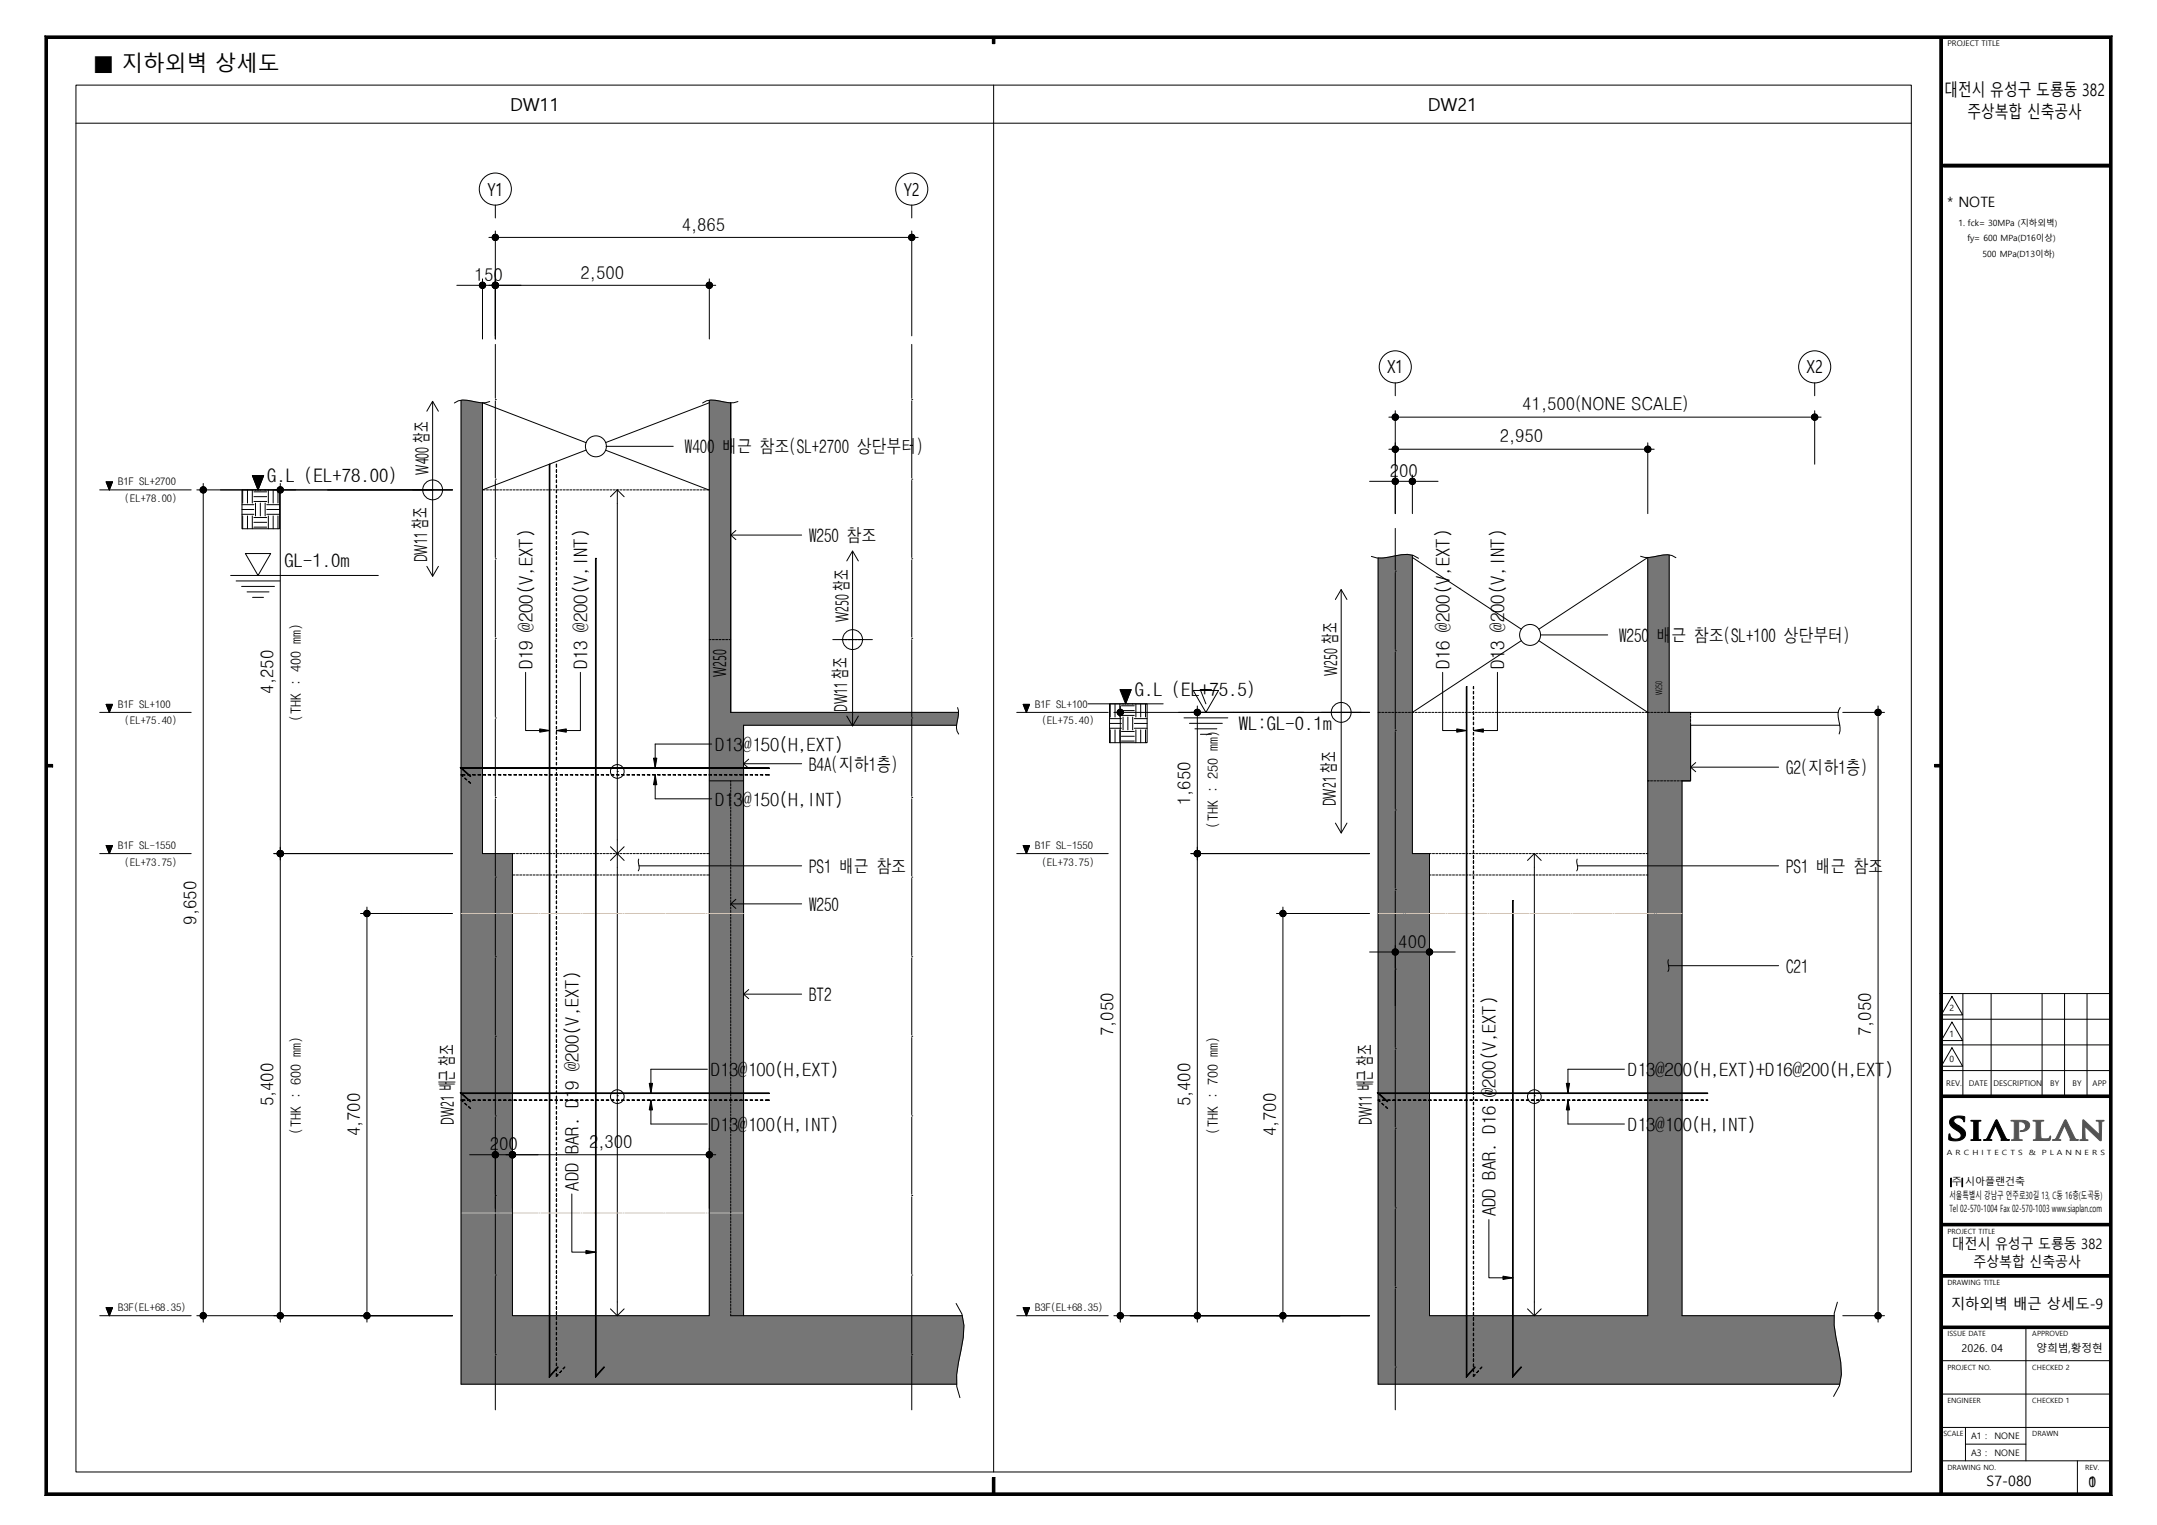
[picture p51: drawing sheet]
<svg xmlns="http://www.w3.org/2000/svg" width="420mm" height="297mm" viewBox="0 0 420 297" stroke-linecap="round" stroke-linejoin="round" font-family="sans-serif">
<defs><g id="words">
<text font-size="4.2" x="18.1" y="13.8">■ 지하외벽 상세도</text>
<g font-size="3.6">
<text x="133.4" y="88.3">W400 배근 참조(SL+2700 상단부터)</text>
<text x="52" y="93.9">G.L (EL+78.00)</text>
<text x="157.6" y="105.5">W250 참조</text>
<text x="55.4" y="110.5">GL-1.0m</text>
<text x="315.3" y="125">W250 배근 참조(SL+100 상단부터)</text>
<text x="103.7" y="130.3" transform="rotate(-90 103.7 130.3)">D19 @200(V,EXT)</text>
<text x="114.3" y="130.3" transform="rotate(-90 114.3 130.3)">D13 @200(V,INT)</text>
<text x="282.2" y="130.3" transform="rotate(-90 282.2 130.3)">D16 @200(V,EXT)</text>
<text x="292.9" y="130.3" transform="rotate(-90 292.9 130.3)">D13 @200(V,INT)</text>
<text x="220.9" y="135.5">G.L (EL+75.5)</text>
<text x="241.2" y="142.2">WL:GL-0.1m</text>
<text x="139.2" y="146.2">D13@150(H,EXT)</text>
<text x="157.6" y="150.1">B4A(지하1층)</text>
<text x="347.8" y="150.7">G2(지하1층)</text>
<text x="139.2" y="156.9">D13@150(H,INT)</text>
<text x="157.6" y="170">PS1 배근 참조</text>
<text x="347.8" y="170">PS1 배근 참조</text>
<text x="157.6" y="177.4">W250</text>
<text x="347.8" y="189.4">C21</text>
<text x="157.6" y="194.9">BT2</text>
<text x="138.4" y="209.5">D13@100(H,EXT)</text>
<text x="317" y="209.5">D13@200(H,EXT)+D16@200(H,EXT)</text>
<text x="138.4" y="220.2">D13@100(H,INT)</text>
<text x="317" y="220.2">D13@100(H,INT)</text>
<text x="112.6" y="231.9" transform="rotate(-90 112.6 231.9)">ADD BAR. D19 @200(V,EXT)</text>
<text x="291.2" y="236.9" transform="rotate(-90 291.2 236.9)">ADD BAR. D16 @200(V,EXT)</text>
</g>
<g font-size="3.5">
<text x="99.3" y="21.5">DW11</text>
<text x="278" y="21.5">DW21</text>
<text x="94.9" y="38.1">Y1</text>
<text x="176" y="38.1">Y2</text>
<text x="132.8" y="44.9">4,865</text>
<text x="92.4" y="54.7">150</text>
<text x="113.1" y="54.3">2,500</text>
<text x="270.1" y="72.7">X1</text>
<text x="351.7" y="72.7">X2</text>
<text x="296.4" y="79.8">41,500(NONE SCALE)</text>
<text x="292" y="86.2">2,950</text>
<text x="83.4" y="92.4" transform="rotate(-90 83.4 92.4)">W400 참조</text>
<text x="270.6" y="92.9">200</text>
<text x="83.2" y="109.5" transform="rotate(-90 83.2 109.5)">DW11 참조</text>
<text x="165.2" y="121.2" transform="rotate(-90 165.2 121.2)">W250 참조</text>
<text x="141.4" y="131.9" transform="rotate(-90 141.4 131.9)">W250</text>
<text x="260.3" y="131.6" transform="rotate(-90 260.3 131.6)">W250 참조</text>
<text x="53.3" y="135.1" transform="rotate(-90 53.3 135.1)">4,250</text>
<text x="164.9" y="138.7" transform="rotate(-90 164.9 138.7)">DW11 참조</text>
<text x="231.8" y="156.8" transform="rotate(-90 231.8 156.8)">1,650</text>
<text x="260.1" y="157" transform="rotate(-90 260.1 157)">DW21 참조</text>
<text x="38.3" y="180.1" transform="rotate(-90 38.3 180.1)">9,650</text>
<text x="272.3" y="184.6">400</text>
<text x="216.8" y="201.8" transform="rotate(-90 216.8 201.8)">7,050</text>
<text x="364.4" y="201.8" transform="rotate(-90 364.4 201.8)">7,050</text>
<text x="53.3" y="215.5" transform="rotate(-90 53.3 215.5)">5,400</text>
<text x="231.8" y="215.5" transform="rotate(-90 231.8 215.5)">5,400</text>
<text x="70.1" y="221.3" transform="rotate(-90 70.1 221.3)">4,700</text>
<text x="88.4" y="219" transform="rotate(-90 88.4 219)">DW21 배근 참조</text>
<text x="248.5" y="221.3" transform="rotate(-90 248.5 221.3)">4,700</text>
<text x="267.1" y="219" transform="rotate(-90 267.1 219)">DW11 배근 참조</text>
<text x="95.4" y="224.1">200</text>
<text x="114.7" y="223.6">2,300</text>
</g>
<g font-size="3.3">
<text x="378.6" y="18.8">대전시 유성구 도룡동 382</text>
<text x="383.1" y="23">주상복합 신축공사</text>
</g>
<g font-size="2.8">
<text x="379.2" y="40.2">* NOTE</text>
<text x="380.1" y="243.3">대전시 유성구 도룡동 382</text>
<text x="384.3" y="246.8">주상복합 신축공사</text>
<text x="379.9" y="254.8">지하외벽 배근 상세도-9</text>
<text x="386.8" y="289.5">S7-080</text>
<text x="406.7" y="289.6">1</text>
<text x="406.7" y="289.6">0</text>
</g>
<g font-size="2.7">
<text x="58.6" y="140.4" transform="rotate(-90 58.6 140.4)">(THK : 400 mm)</text>
<text x="237.2" y="161.2" transform="rotate(-90 237.2 161.2)">(THK : 250 mm)</text>
<text x="58.6" y="220.8" transform="rotate(-90 58.6 220.8)">(THK : 600 mm)</text>
<text x="237.2" y="220.8" transform="rotate(-90 237.2 220.8)">(THK : 700 mm)</text>
</g>
<g font-size="2.1">
<text x="381.9" y="263.4">2026. 04</text>
<text x="396.5" y="263.3">양희범,황정현</text>
</g>
<g font-size="2">
<text x="23" y="94.5">B1F SL+2700</text>
<text x="24.3" y="97.7">(EL+78.00)</text>
<text x="23" y="137.9">B1F SL+100</text>
<text x="201.6" y="137.9">B1F SL+100</text>
<text x="24.3" y="141.1">(EL+75.40)</text>
<text x="202.9" y="141.1">(EL+75.40)</text>
<text x="23" y="165.4">B1F SL-1550</text>
<text x="201.6" y="165.4">B1F SL-1550</text>
<text x="24.3" y="168.6">(EL+73.75)</text>
<text x="202.9" y="168.6">(EL+73.75)</text>
<text x="23" y="255.4">B3F(EL+68.35)</text>
<text x="201.6" y="255.4">B3F(EL+68.35)</text>
</g>
<g font-size="1.9">
<text x="379.6" y="233.5">서울특별시 강남구 언주로30길 13, C동 16층(도곡동)</text>
<text x="380" y="230.8">주 시아플랜건축</text>
<text x="379.6" y="236">Tel 02-570-1004 Fax 02-570-1003 www.siaplan.com</text>
</g>
<g font-size="1.7">
<text x="381.3" y="44">1. fck= 30MPa (지하외벽)</text>
<text x="383.1" y="47">fy= 600 MPa(D16이상)</text>
<text x="386" y="50">500 MPa(D13이하)</text>
<text x="323.6" y="135.3" transform="rotate(-90 323.6 135.3)">W250</text>
<text x="379.6" y="196.9">2</text>
<text x="379.6" y="201.9">1</text>
<text x="379.6" y="206.9">0</text>
<text x="383.8" y="280.3">A1 :</text>
<text x="388.4" y="280.3">NONE</text>
<text x="383.8" y="283.5">A3 :</text>
<text x="388.4" y="283.5">NONE</text>
</g>
<g font-size="1.5">
<text x="379.2" y="9">PROJECT TITLE</text>
<text x="379" y="211.5">REV.</text>
<text x="383.3" y="211.6">DATE</text>
<text x="388.2" y="211.6">DESCRIPTION</text>
<text x="399.2" y="211.6">BY</text>
<text x="403.6" y="211.6">BY</text>
<text x="407.4" y="211.6">APP</text>
</g>
<g font-size="1.4">
<text x="379.1" y="225">A R C H I T E C T S</text>
<text x="395" y="225">&amp;</text>
<text x="397.6" y="225">P L A N N E R S</text>
<text x="379.2" y="240.3">PROJECT TITLE</text>
<text x="379.2" y="250.3">DRAWING TITLE</text>
<text x="379.2" y="260.2">ISSUE DATE</text>
<text x="395.7" y="260.2">APPROVED</text>
<text x="379.2" y="266.7">PROJECT NO.</text>
<text x="395.7" y="266.7">CHECKED 2</text>
<text x="379.2" y="273.3">ENGINEER</text>
<text x="395.7" y="273.3">CHECKED 1</text>
<text x="378.4" y="279.8">SCALE</text>
<text x="395.7" y="279.8">DRAWN</text>
<text x="379.2" y="286.3">DRAWING NO.</text>
<text x="406" y="286.3">REV.</text>
</g>
</g></defs>
<g fill="none" stroke="#000" stroke-width=".19">
<path d="M8.8 7h402.5l-.6 .5h-401.4zM8.8 7l.5 .5v283.3l-.5 .5zM193.2 7.3h.5v1.2h-.5zM377.7 7.3h.5v283.7h-.5zM411.3 7v284.3l-.6-.5v-283.3zM378 32h33v.5h-33zM9 148.9h1.3v.5h-1.3zM376.7 148.9h1.3v.5h-1.3zM377.7 193.5h33.1M378 198.5h33M380.1 194.1l2.1 3.6h-4.2zM380.1 199.1l2.1 3.6h-4.2z"/>
<path d="M382.2 193.5v20M387.7 193.5v20M397.6 193.5v20M402 193.5v20M406.4 193.5v20M378 213.3h33v.5h-33zM378 208.5h33M378 203.5h33M380.1 204.1l2.1 3.6h-4.2zM378 238.3h33v.5h-33zM379.8 229.5h.2v1.6h-.2zM382 229.5h.1v1.6h-.1z"/>
<path d="M378 258.3h33v.5h-33zM378 248.3h33v.5h-33zM394.5 258.5v26M378 265h33M378 278h33M378 271.5h33M8.8 291.3l.5-.5h401.4l.6 .5zM193.2 287.8h.5v3.2h-.5zM378 284.5h33M404.5 284.5v6.5"/>
</g>
<path d="M378.5 32h32.5v.5h-32.5z" fill="none" stroke="#000" stroke-width=".19"/>
<path d="M378.5 32h32.5v.5h-32.5z" fill="#000"/>
<g fill="#000">
<path d="M8.8 7h402.5l-.6 .5h-401.4zM193.2 7.3h.5v1.2h-.5zM377.7 7.3h.5v283.7h-.5zM411.3 7v284.3l-.6-.5v-283.3zM378 32h33v.5h-33zM9 148.9h1.3v.5h-1.3zM376.7 148.9h1.3v.5h-1.3zM378 213.3h33v.5h-33zM378 238.3h33v.5h-33zM379.8 229.5h.2v1.6h-.2zM382 229.5h.1v1.6h-.1zM378 258.3h33v.5h-33z"/>
<path d="M378 248.3h33v.5h-33zM8.8 7l.5 .5v283.3l-.5 .5zM193.2 287.8h.5v3.2h-.5zM8.8 291.3l.5-.5h401.4l.6 .5z"/>
</g>
<path d="M391.6 218.2h1.7a1.6 1.6 0 0 1 1.9 .9 1.45 1.45 0 0 1-1.8 1.2 .92 .92 0 0 0 1-1.1 .92 .92 0 0 0-1.3-.6v2.9a.46 .46 0 0 0 .2 .5 .46 .46 0 0 0 .5 0 .31 .31 0 0 1-.6 .1h-1.5l.1-.1a.42 .42 0 0 0 .4-.2 .42 .42 0 0 0 0-.5v-2.4a.44 .44 0 0 0-.1-.5 .44 .44 0 0 0-.5-.1z" fill="none" stroke="#545454" stroke-width=".19"/>
<path d="M391.6 218.2h1.7a1.6 1.6 0 0 1 1.9 .9 1.45 1.45 0 0 1-1.8 1.2 .92 .92 0 0 0 1-1.1 .92 .92 0 0 0-1.3-.6v2.9a.46 .46 0 0 0 .2 .5 .46 .46 0 0 0 .5 0 .31 .31 0 0 1-.6 .1h-1.5l.1-.1a.42 .42 0 0 0 .4-.2 .42 .42 0 0 0 0-.5v-2.4a.44 .44 0 0 0-.1-.5 .44 .44 0 0 0-.5-.1z" fill-rule="evenodd" fill="#545454"/>
<path d="M379.9 217.9a2.66 2.66 0 0 1 2.7-.3l-.2 .9a1.08 1.08 0 0 0-.9-.8 1.08 1.08 0 0 0-1.1 .6 1.18 1.18 0 0 0 .8 .9h.1a1.69 1.69 0 0 1 1.2 2.3 2.76 2.76 0 0 1-3.1 .4l.2-1.1a1.2 1.2 0 0 0 1 1.1 1.2 1.2 0 0 0 1.3-.7 1.94 1.94 0 0 0-1.1-1.2 1.54 1.54 0 0 1-1.1-1.8zM383.8 218.2h1.9l-.1 .1a.41 .41 0 0 0-.4 .2 .41 .41 0 0 0 0 .5v2.5a.52 .52 0 0 0 .5 .5l-1.9 .1 .1-.1a.4 .4 0 0 0 .4-.2 .4 .4 0 0 0 0-.4v-2.5a.53 .53 0 0 0-.6-.6z" fill="none" stroke="#000" stroke-width=".19"/>
<g fill="#000">
<path d="M379.9 217.9a2.66 2.66 0 0 1 2.7-.3l-.2 .9a1.08 1.08 0 0 0-.9-.8 1.08 1.08 0 0 0-1.1 .6 1.18 1.18 0 0 0 .8 .9h.1a1.69 1.69 0 0 1 1.2 2.3 2.76 2.76 0 0 1-3.1 .4l.2-1.1a1.2 1.2 0 0 0 1 1.1 1.2 1.2 0 0 0 1.3-.7 1.94 1.94 0 0 0-1.1-1.2 1.54 1.54 0 0 1-1.1-1.8z" fill-rule="evenodd"/>
<path d="M383.8 218.2h1.9l-.1 .1a.41 .41 0 0 0-.4 .2 .41 .41 0 0 0 0 .5v2.5a.52 .52 0 0 0 .5 .5l-1.9 .1 .1-.1a.4 .4 0 0 0 .4-.2 .4 .4 0 0 0 0-.4v-2.5a.53 .53 0 0 0-.6-.6z" fill-rule="evenodd"/>
</g>
<path d="M405.6 218.1l3.2 2.9-.1-1.9a.58 .58 0 0 0-.5-.8h1.5a.54 .54 0 0 0-.5 .8v2.6a.29 .29 0 0 1-.1 .5 .29 .29 0 0 1-.4-.3l-2.8-2.6 .1 1.9a.58 .58 0 0 0 .6 .8h-1.6a.52 .52 0 0 0 .5-.2 .52 .52 0 0 0 0-.5z" fill="none" stroke="#545454" stroke-width=".19"/>
<path d="M405.6 218.1l3.2 2.9-.1-1.9a.58 .58 0 0 0-.5-.8h1.5a.54 .54 0 0 0-.5 .8v2.6a.29 .29 0 0 1-.1 .5 .29 .29 0 0 1-.4-.3l-2.8-2.6 .1 1.9a.58 .58 0 0 0 .6 .8h-1.6a.52 .52 0 0 0 .5-.2 .52 .52 0 0 0 0-.5z" fill-rule="evenodd" fill="#545454"/>
<path d="M395.9 218.2h2v.1a.47 .47 0 0 0-.6 .2 .47 .47 0 0 0 0 .6l.1 2.6a1.75 1.75 0 0 0 1.7-.2l.1-.2 .1 .1a.58 .58 0 0 1-.2 .6 .58 .58 0 0 1-.6 .1l-2.6-.1a.53 .53 0 0 0 .6-.7v-2.2a.55 .55 0 0 0-.1-.6 .55 .55 0 0 0-.5-.2z" fill="none" stroke="#545454" stroke-width=".19"/>
<path d="M395.9 218.2h2v.1a.47 .47 0 0 0-.6 .2 .47 .47 0 0 0 0 .6l.1 2.6a1.75 1.75 0 0 0 1.7-.2l.1-.2 .1 .1a.58 .58 0 0 1-.2 .6 .58 .58 0 0 1-.6 .1l-2.6-.1a.53 .53 0 0 0 .6-.7v-2.2a.55 .55 0 0 0-.1-.6 .55 .55 0 0 0-.5-.2z" fill-rule="evenodd" fill="#545454"/>
<path d="M388.6 218.1h.2l.1 .2 1.5 3a.93 .93 0 0 0 .9 .7l-1.7 .1 .2-.2-1.2-2.7-1 2.2a.31 .31 0 0 0-.2 .5 .31 .31 0 0 0 .4 .1v.1l-1.6-.1a.93 .93 0 0 0 .9-.8z" fill="none" stroke="#000" stroke-width=".19"/>
<path d="M388.6 218.1h.2l.1 .2 1.5 3a.93 .93 0 0 0 .9 .7l-1.7 .1 .2-.2-1.2-2.7-1 2.2a.31 .31 0 0 0-.2 .5 .31 .31 0 0 0 .4 .1v.1l-1.6-.1a.93 .93 0 0 0 .9-.8z" fill-rule="evenodd" fill="#000"/>
<path d="M402.1 218.1h.1l.2 .2 1.4 3a.93 .93 0 0 0 .9 .7l-1.6 .1 .1-.2-1.2-2.7-1 2.2a.31 .31 0 0 0-.2 .5 .31 .31 0 0 0 .5 .1l-.1 .1-1.6-.1a.93 .93 0 0 0 1-.8z" fill="none" stroke="#545454" stroke-width=".19"/>
<path d="M402.1 218.1h.1l.2 .2 1.4 3a.93 .93 0 0 0 .9 .7l-1.6 .1 .1-.2-1.2-2.7-1 2.2a.31 .31 0 0 0-.2 .5 .31 .31 0 0 0 .5 .1l-.1 .1-1.6-.1a.93 .93 0 0 0 1-.8z" fill-rule="evenodd" fill="#545454"/>
<path d="M382.7 278v6.5M382.7 281.3h11.8" fill="none" stroke="#000" stroke-width=".19"/>
<!-- layer: TABLE-1 -->
<path d="M14.8 16.6h357.4v270.1h-357.4zM14.8 24h357.4" fill="none" stroke="#000" stroke-width=".19"/>
<path d="M193.5 16.6v270.1" fill="none" stroke="#000" stroke-width=".19"/>
<!-- layer: S-CON -->
<path d="M89.8 78h1.2l2.9 .4v87.8h5.9v90h38.3v-178.2h1.2l3 .4v60.3h44.3l-.3 2.5h-41.5v115h42.6l.3 1.9-.1 2.4-1.3 7.2v1.9h-96.5z" fill="none" stroke="#767676" stroke-width=".19"/>
<path d="M89.8 78h1.2l2.9 .4v87.8h5.9v90h38.3v-178.2h1.2l3 .4v60.3h44.3l-.3 2.5h-41.5v115h42.6l.3 1.9-.1 2.4-1.3 7.2v1.9h-96.5z" fill-rule="evenodd" fill="#767676"/>
<path d="M63.8 95.4h20.4" fill="none" stroke="#000" stroke-width=".25"/>
<!-- layer: X-PLAN-B1F$0$A-DIM -->
<g fill="none" stroke="#000" stroke-width=".19">
<path d="M88.9 55.6h50.5M93.3 55.6h.6l-.6 .1zM93.3 55.7l.6-.1-.5 .3zM93.4 55.9l.5-.3-.4 .4zM93.4 55.2l.5 .4-.6-.2zM93.5 55.1l.2-.1 .2 .6zM93.5 55.1l.4 .5-.5-.4zM93.7 55l.2-.1v.7zM93.9 54.9h.1l-.1 .7zM93.9 55.6l-.2 .5-.2-.1zM93.9 55.6v.6l-.2-.1zM93.9 55.6l.1 .6h-.1z"/>
<path d="M93.9 55.6l.3 .5-.2 .1zM93.9 55.6l.5 .4-.2 .1zM93.9 55.6l.6 .3-.1 .1zM93.9 55.6l.6 .1v.2zM93.9 55.6h.7l-.1 .1zM93.9 55.6l.6-.2 .1 .2zM93.9 55.6l.6-.4v.2zM93.9 54.3v11.7M94 54.9l.2 .1-.3 .6zM94.2 55l.2 .1-.5 .5zM94.4 55.1l.1 .1-.6 .4zM95.2 46.2h83.6"/>
<path d="M95.8 46.2h.6l-.6 .2zM95.8 55.6h.6l-.6 .1zM95.8 46.1l.6 .1h-.6zM95.8 46.4l.6-.2-.5 .4zM95.8 55.4l.6 .2h-.6zM95.8 55.7l.6-.1-.5 .3zM95.9 45.9l.5 .3-.6-.1zM95.9 46.6l.5-.4-.4 .5zM95.9 55.2l.5 .4-.6-.2zM95.9 55.9l.5-.3-.4 .4zM96 45.8l.2-.1 .2 .5zM96 45.8l.4 .4-.5-.3z"/>
<path d="M96 55.1l.2-.1 .2 .6zM96 55.1l.4 .5-.5-.4zM96.2 45.7l.2-.1v.6zM96.2 55l.2-.1v.7zM96.4 45.6h.1l-.1 .6zM96.4 54.9h.1l-.1 .7zM96.4 46.2l.6-.1 .1 .1zM96.4 46.2l.6-.3v.2zM96.4 46.2l-.2 .6-.2-.1zM96.4 46.2v.7l-.2-.1zM96.4 46.2l.1 .7h-.1zM96.4 46.2l.3 .6-.2 .1z"/>
<path d="M96.4 46.2l.5 .5-.2 .1zM96.4 46.2l.6 .4-.1 .1zM96.4 46.2l.6 .2v.2zM96.4 55.6l.6-.2 .1 .2zM96.4 55.6l.6-.4v.2zM96.4 55.6l-.2 .5-.2-.1zM96.4 55.6v.6l-.2-.1zM96.4 55.6l.1 .6h-.1zM96.4 55.6l.3 .5-.2 .1zM96.4 55.6l.5 .4-.2 .1zM96.4 55.6l.6 .3-.1 .1zM96.4 55.6l.6 .1v.2z"/>
<path d="M96.4 45v21M96.5 45.6l.2 .1-.3 .5zM96.5 54.9l.2 .1-.3 .6zM96.7 45.7l.2 .1-.5 .4zM96.7 55l.2 .1-.5 .5zM96.9 45.8l.1 .1-.6 .3zM96.9 55.1l.1 .1-.6 .4zM137.5 55.6h.6l-.6 .1zM137.5 55.7l.6-.1-.5 .3zM137.6 55.9l.5-.3-.4 .4zM137.6 55.2l.5 .4-.6-.2zM137.7 55.1l.2-.1 .2 .6z"/>
<path d="M137.7 55.1l.4 .5-.5-.4zM137.9 55l.1-.1 .1 .7zM138 54.9h.2l-.1 .7zM138.1 55.6l-.2 .5-.2-.1zM138.1 55.6l-.1 .6-.1-.1zM138.1 55.6l.1 .6h-.2zM138.1 55.6l.3 .5-.2 .1zM138.1 55.6l.4 .4-.1 .1zM138.1 55.6l.5 .3-.1 .1zM138.1 55.6l.6 .1-.1 .2zM138.1 55.6h.6v.1zM138.1 55.6l.6-.2v.2z"/>
<path d="M138.1 55.6l.5-.4 .1 .2zM138.1 54.3v11.7M138.2 54.9l.2 .1-.3 .6zM138.4 55l.1 .1-.4 .5zM138.5 55.1l.1 .1-.5 .4zM176.9 46.2h.6l-.6 .2zM176.9 46.4l.6-.2-.5 .4zM177 46.6l.5-.4-.4 .5zM177 45.9l.5 .3-.6-.1zM177.1 45.8l.2-.1 .2 .5zM177.1 45.8l.4 .4-.5-.3zM177.3 45.7l.1-.1 .1 .6z"/>
<path d="M177.4 45.6h.2l-.1 .6zM177.5 46.2l-.2 .6-.2-.1zM177.5 46.2l-.1 .7-.1-.1zM177.5 46.2l.1 .7h-.2zM177.5 46.2l.3 .6-.2 .1zM177.5 46.2l.4 .5-.1 .1zM177.5 46.2l.6 .4-.2 .1zM177.5 46.2l.6 .2v.2zM177.5 46.2h.7l-.1 .2zM177.5 46.2l.6-.1 .1 .1zM177.5 46.2l.6-.3v.2zM177.5 45v20.4"/>
<path d="M177.6 45.6l.2 .1-.3 .5zM177.8 45.7l.1 .1-.4 .4zM177.9 45.8l.2 .1-.6 .3zM38.3 95.4h49.8M39 95.3l.6 .1-.6 .1zM39 95.5l.6-.1-.6 .3zM39 95.1l.6 .3-.6-.1zM39 95.7l.6-.3-.5 .4zM39.1 95l.1-.1 .4 .5zM39.1 95l.5 .4-.6-.3zM39.1 95.8l.5-.4-.4 .5zM39.2 94.9l.2-.1 .2 .6z"/>
<path d="M39.4 94.8h.2v.6zM39.6 95.4l.1 .6h-.1zM39.6 95.4l.3 .5-.2 .1zM39.6 95.4l.4 .4-.1 .1zM39.6 95.4l.5 .3-.1 .1zM39.6 95.4l.6 .1-.1 .2zM39.6 95.4l.6-.1v.2zM39.6 95.4l.5-.3 .1 .2zM39.6 95.4l.4-.4 .1 .1zM39.6 94.8h.1l-.1 .6zM39.6 95.4l-.2 .6-.2-.1zM39.6 94.2v163.3"/>
<path d="M39.7 94.8l.2 .1-.3 .5zM39.9 94.9l.1 .1-.4 .4zM54 95.3l.6 .1-.6 .1zM54 95.5l.6-.1-.6 .3zM54 95.1l.6 .3-.6-.1zM54 95.7l.6-.3-.5 .4zM54.1 95l.1-.1 .4 .5zM54.1 95l.5 .4-.6-.3zM54.1 95.8l.5-.4-.4 .5zM54.2 94.9l.2-.1 .2 .6zM54.4 94.8h.2v.6zM54.6 95.4l.1 .6h-.1z"/>
<path d="M54.6 95.4l.3 .5-.2 .1zM54.6 95.4l.4 .4-.1 .1zM54.6 95.4l.5 .3-.1 .1zM54.6 95.4l.6 .1-.1 .2zM54.6 95.4l.6-.1v.2zM54.6 95.4l.5-.3 .1 .2zM54.6 95.4l.4-.4 .1 .1zM54.6 94.8h.1l-.1 .6zM54.6 95.4l-.2 .6-.2-.1zM54.6 94.2v163.3M54.7 94.8l.2 .1-.3 .5zM54.9 94.9l.1 .1-.4 .4z"/>
<path d="M53.3 166.2h34.8M54 166.2h.6l-.6 .1zM54 166.3l.6-.1-.6 .3zM54 166l.6 .2h-.6zM54 166.5l.6-.3-.5 .4zM54.1 165.8l.1-.1 .4 .5zM54.1 165.8l.5 .4-.6-.2zM54.1 166.6l.5-.4-.4 .6zM54.2 165.7l.2-.1 .2 .6zM54.4 165.6h.2v.6zM54.6 166.2l.1 .6-.1 .1zM54.6 166.2l.3 .6h-.2z"/>
<path d="M54.6 166.2l.4 .4-.1 .2zM54.6 166.2l.5 .3-.1 .1zM54.6 166.2l.6 .1-.1 .2zM54.6 166.2h.6v.1zM54.6 166.2l.5-.2 .1 .2zM54.6 166.2l.4-.4 .1 .2zM54.6 165.6h.1l-.1 .6zM54.6 166.2l-.2 .6h-.2zM54.7 165.6l.2 .1-.3 .5zM54.9 165.7l.1 .1-.4 .4zM70.2 177.9h17.9M70.8 177.8l.6 .1-.6 .1z"/>
<path d="M70.8 178l.6-.1-.5 .3zM70.9 177.6l.5 .3-.6-.1zM70.9 178.2l.5-.3-.4 .4zM71 177.5l.1-.1 .3 .5zM71 177.5l.4 .4-.5-.3zM71 178.3l.4-.4-.3 .5zM71.1 177.4l.2-.1 .1 .6zM71.3 177.3h.1v.6zM71.4 177.9l.2 .6h-.2zM71.4 177.9l.4 .5-.2 .1zM71.4 177.9l.5 .4-.1 .1zM71.4 177.9l.6 .3-.1 .1z"/>
<path d="M71.4 177.9l.7 .1-.1 .2zM71.4 177.9l.7-.1v.2zM71.4 177.9l.6-.3 .1 .2zM71.4 177.9l.5-.4 .1 .1zM71.4 177.3h.2l-.2 .6zM71.4 177.9l-.1 .6-.2-.1zM71.4 176.7v80.8M71.6 177.3l.2 .1-.4 .5zM71.8 177.4l.1 .1-.5 .4zM91.4 224.9h48M95.8 224.9h.6l-.6 .2zM95.8 225.1l.6-.2-.5 .3z"/>
<path d="M95.9 225.2l.5-.3-.4 .5zM95.9 224.6l.5 .3-.6-.2zM96 224.4l.2-.1 .2 .6zM96 224.4l.4 .5-.5-.3zM96.2 224.3h.2v.6zM96.4 224.3h.1l-.1 .6zM96.4 224.9l-.2 .6-.2-.1zM96.4 224.9v.6h-.2zM96.4 224.9l.1 .6h-.1zM96.4 224.9l.3 .6h-.2zM96.4 224.9l.5 .5-.2 .1zM96.4 224.9l.6 .3-.1 .2z"/>
<path d="M96.4 224.9l.6 .2v.1zM96.4 224.9h.7l-.1 .2zM96.4 224.9l.6-.2 .1 .2zM96.4 224.9l.6-.3v.1zM96.4 223.6v11.7M96.5 224.3h.2l-.3 .6zM96.7 224.3l.2 .1-.5 .5zM96.9 224.4l.1 .2-.6 .3zM99.2 224.9h.6l-.6 .2zM99.2 224.7l.6 .2h-.6zM99.2 225.1l.6-.2-.5 .3zM99.3 224.6l.5 .3-.6-.2z"/>
<path d="M99.3 225.2l.5-.3-.4 .5zM99.4 224.4l.1-.1 .3 .6zM99.4 224.4l.4 .5-.5-.3zM99.5 224.3h.2l.1 .6zM99.7 224.3h.2l-.1 .6zM99.8 224.9l.6-.2v.2zM99.8 224.9l.5-.3 .1 .1zM99.8 224.9l-.3 .6-.1-.1zM99.8 224.9l-.1 .6h-.2zM99.8 224.9l.1 .6h-.2zM99.8 224.9l.2 .6h-.1zM99.8 224.9l.4 .5-.2 .1z"/>
<path d="M99.8 224.9l.5 .3-.1 .2zM99.8 224.9l.6 .2-.1 .1zM99.8 223.6v11.7M99.9 224.3h.1l-.2 .6zM100 224.3l.2 .1-.4 .5zM100.2 224.4l.1 .2-.5 .3zM137.5 224.9h.6l-.6 .2zM137.5 225.1l.6-.2-.5 .3zM137.6 225.2l.5-.3-.4 .5zM137.6 224.6l.5 .3-.6-.2zM137.7 224.4l.2-.1 .2 .6zM137.7 224.4l.4 .5-.5-.3z"/>
<path d="M137.9 224.3h.1l.1 .6zM138 224.3h.2l-.1 .6zM138.1 224.9l-.2 .6-.2-.1zM138.1 224.9l-.1 .6h-.1zM138.1 224.9l.1 .6h-.2zM138.1 224.9l.3 .6h-.2zM138.1 224.9l.4 .5-.1 .1zM138.1 224.9l.5 .3-.1 .2zM138.1 224.9l.6 .2-.1 .1zM138.1 224.9h.6v.2zM138.1 224.9l.6-.2v.2zM138.1 224.9l.5-.3 .1 .1z"/>
<path d="M138.1 223.6v11.7M138.2 224.3h.2l-.3 .6zM138.4 224.3l.1 .1-.4 .5zM138.5 224.4l.1 .2-.5 .3zM38.3 256.2h49.8M39 256.2h.6l-.6 .1zM39 256.3l.6-.1-.6 .3zM39 256l.6 .2h-.6zM39 256.5l.6-.3-.5 .5zM39.1 255.8l.1-.1 .4 .5zM39.1 255.8l.5 .4-.6-.2zM39.1 256.7l.5-.5-.4 .6z"/>
<path d="M39.2 255.7l.2-.1 .2 .6zM39.4 255.6h.2v.6zM39.6 256.2l-.2 .6h-.2zM39.6 256.2v.7l-.2-.1zM39.6 256.2l.1 .6-.1 .1zM39.6 256.2l.3 .6h-.2zM39.6 256.2l.4 .5-.1 .1zM39.6 256.2l.5 .3-.1 .2zM39.6 256.2l.6 .1-.1 .2zM39.6 256.2h.6v.1zM39.6 256.2l.5-.2 .1 .2zM39.6 256.2l.4-.4 .1 .2z"/>
<path d="M39.7 255.6l.2 .1-.3 .5zM39.9 255.7l.1 .1-.4 .4zM54 256.2h.6l-.6 .1zM54 256.3l.6-.1-.6 .3zM54 256l.6 .2h-.6zM54 256.5l.6-.3-.5 .5zM54.1 255.8l.1-.1 .4 .5zM54.1 255.8l.5 .4-.6-.2zM54.1 256.7l.5-.5-.4 .6zM54.2 255.7l.2-.1 .2 .6zM54.4 255.6h.2v.6zM54.6 256.2l-.2 .6h-.2z"/>
<path d="M54.6 256.2v.7l-.2-.1zM54.6 256.2l.1 .6-.1 .1zM54.6 256.2l.3 .6h-.2zM54.6 256.2l.4 .5-.1 .1zM54.6 256.2l.5 .3-.1 .2zM54.6 256.2l.6 .1-.1 .2zM54.6 256.2h.6v.1zM54.6 256.2l.5-.2 .1 .2zM54.6 256.2l.4-.4 .1 .2zM54.7 255.6l.2 .1-.3 .5zM54.9 255.7l.1 .1-.4 .4zM70.8 256.2h.6l-.6 .1z"/>
<path d="M70.8 256.3l.6-.1-.5 .3zM70.9 256l.5 .2h-.6zM70.9 256.5l.5-.3-.4 .5zM71 255.8l.1-.1 .3 .5zM71 255.8l.4 .4-.5-.2zM71 256.7l.4-.5-.3 .6zM71.1 255.7l.2-.1 .1 .6zM71.3 255.6h.1v.6zM71.4 256.2l-.1 .6h-.2zM71.4 256.2v.7l-.1-.1zM71.4 256.2l.2 .6-.2 .1zM71.4 256.2l.4 .6h-.2z"/>
<path d="M71.4 256.2l.5 .5-.1 .1zM71.4 256.2l.6 .3-.1 .2zM71.4 256.2l.7 .1-.1 .2zM71.4 256.2h.7v.1zM71.4 256.2l.6-.2 .1 .2zM71.4 256.2l.5-.4 .1 .2zM71.6 255.6l.2 .1-.4 .5zM71.8 255.7l.1 .1-.5 .4z"/>
</g>
<g fill="#000">
<path d="M93.3 55.6h.6l-.6 .1zM93.3 55.7l.6-.1-.5 .3zM93.4 55.9l.5-.3-.4 .4zM93.9 55.6l-.2 .5-.2-.1zM93.9 55.6v.6l-.2-.1zM93.9 55.6l.1 .6h-.1zM93.9 55.6l.3 .5-.2 .1zM93.9 55.6l.5 .4-.2 .1zM93.9 55.6l.6 .3-.1 .1zM93.9 55.6l.6 .1v.2zM93.9 55.6h.7l-.1 .1zM93.9 55.6l.6-.2 .1 .2z"/>
<path d="M93.9 55.6l.6-.4v.2zM94.4 55.1l.1 .1-.6 .4zM94.2 55l.2 .1-.5 .5zM94 54.9l.2 .1-.3 .6zM93.9 54.9h.1l-.1 .7zM93.7 55l.2-.1v.7zM93.5 55.1l.2-.1 .2 .6zM93.5 55.1l.4 .5-.5-.4zM93.4 55.2l.5 .4-.6-.2zM93.3 55.4l.6 .2h-.6zM96.4 46.2l.6-.1 .1 .1zM96.4 46.2l.6-.3v.2z"/>
<path d="M96.9 45.8l.1 .1-.6 .3zM96.7 45.7l.2 .1-.5 .4zM96.5 45.6l.2 .1-.3 .5zM96.4 45.6h.1l-.1 .6zM96.2 45.7l.2-.1v.6zM96 45.8l.2-.1 .2 .5zM96 45.8l.4 .4-.5-.3zM95.9 45.9l.5 .3-.6-.1zM95.8 46.1l.6 .1h-.6zM95.8 46.2h.6l-.6 .2zM95.8 46.4l.6-.2-.5 .4zM95.9 46.6l.5-.4-.4 .5z"/>
<path d="M96.4 46.2l-.2 .6-.2-.1zM96.4 46.2v.7l-.2-.1zM96.4 46.2l.1 .7h-.1zM96.4 46.2l.3 .6-.2 .1zM96.4 46.2l.5 .5-.2 .1zM96.4 46.2l.6 .4-.1 .1zM96.4 46.2l.6 .2v.2zM96.4 46.2h.7l-.1 .2zM96.4 55.6l.6-.2 .1 .2zM96.4 55.6l.6-.4v.2zM96.9 55.1l.1 .1-.6 .4zM96.7 55l.2 .1-.5 .5z"/>
<path d="M96.5 54.9l.2 .1-.3 .6zM96.4 54.9h.1l-.1 .7zM96.2 55l.2-.1v.7zM96 55.1l.2-.1 .2 .6zM96 55.1l.4 .5-.5-.4zM95.9 55.2l.5 .4-.6-.2zM95.8 55.4l.6 .2h-.6zM95.8 55.6h.6l-.6 .1zM95.8 55.7l.6-.1-.5 .3zM95.9 55.9l.5-.3-.4 .4zM96.4 55.6l-.2 .5-.2-.1zM96.4 55.6v.6l-.2-.1z"/>
<path d="M96.4 55.6l.1 .6h-.1zM96.4 55.6l.3 .5-.2 .1zM96.4 55.6l.5 .4-.2 .1zM96.4 55.6l.6 .3-.1 .1zM96.4 55.6l.6 .1v.2zM96.4 55.6h.7l-.1 .1zM137.5 55.6h.6l-.6 .1zM137.5 55.7l.6-.1-.5 .3zM137.6 55.9l.5-.3-.4 .4zM138.1 55.6l-.2 .5-.2-.1zM138.1 55.6l-.1 .6-.1-.1zM138.1 55.6l.1 .6h-.2z"/>
<path d="M138.1 55.6l.3 .5-.2 .1zM138.1 55.6l.4 .4-.1 .1zM138.1 55.6l.5 .3-.1 .1zM138.1 55.6l.6 .1-.1 .2zM138.1 55.6h.6v.1zM138.1 55.6l.6-.2v.2zM138.1 55.6l.5-.4 .1 .2zM138.5 55.1l.1 .1-.5 .4zM138.4 55l.1 .1-.4 .5zM138.2 54.9l.2 .1-.3 .6zM138 54.9h.2l-.1 .7zM137.9 55l.1-.1 .1 .7z"/>
<path d="M137.7 55.1l.2-.1 .2 .6zM137.7 55.1l.4 .5-.5-.4zM137.6 55.2l.5 .4-.6-.2zM137.5 55.4l.6 .2h-.6zM176.9 46.2h.6l-.6 .2zM176.9 46.4l.6-.2-.5 .4zM177 46.6l.5-.4-.4 .5zM177.5 46.2l-.2 .6-.2-.1zM177.5 46.2l-.1 .7-.1-.1zM177.5 46.2l.1 .7h-.2zM177.5 46.2l.3 .6-.2 .1zM177.5 46.2l.4 .5-.1 .1z"/>
<path d="M177.5 46.2l.6 .4-.2 .1zM177.5 46.2l.6 .2v.2zM177.5 46.2h.7l-.1 .2zM177.5 46.2l.6-.1 .1 .1zM177.5 46.2l.6-.3v.2zM177.9 45.8l.2 .1-.6 .3zM177.8 45.7l.1 .1-.4 .4zM177.6 45.6l.2 .1-.3 .5zM177.4 45.6h.2l-.1 .6zM177.3 45.7l.1-.1 .1 .6zM177.1 45.8l.2-.1 .2 .5zM177.1 45.8l.4 .4-.5-.3z"/>
<path d="M177 45.9l.5 .3-.6-.1zM176.9 46.1l.6 .1h-.6zM39.6 95.4l.1 .6h-.1zM39.6 95.4l.3 .5-.2 .1zM39.6 95.4l.4 .4-.1 .1zM39.6 95.4l.5 .3-.1 .1zM39.6 95.4l.6 .1-.1 .2zM39.6 95.4l.6-.1v.2zM39.6 95.4l.5-.3 .1 .2zM39.6 95.4l.4-.4 .1 .1zM39.9 94.9l.1 .1-.4 .4zM39.7 94.8l.2 .1-.3 .5z"/>
<path d="M39.6 94.8h.1l-.1 .6zM39.4 94.8h.2v.6zM39.2 94.9l.2-.1 .2 .6zM39.1 95l.1-.1 .4 .5zM39.1 95l.5 .4-.6-.3zM39 95.1l.6 .3-.6-.1zM39 95.3l.6 .1-.6 .1zM39 95.5l.6-.1-.6 .3zM39 95.7l.6-.3-.5 .4zM39.1 95.8l.5-.4-.4 .5zM39.6 95.4l-.2 .6-.2-.1zM39.6 95.4v.6h-.2z"/>
<path d="M54.6 95.4l.1 .6h-.1zM54.6 95.4l.3 .5-.2 .1zM54.6 95.4l.4 .4-.1 .1zM54.6 95.4l.5 .3-.1 .1zM54.6 95.4l.6 .1-.1 .2zM54.6 95.4l.6-.1v.2zM54.6 95.4l.5-.3 .1 .2zM54.6 95.4l.4-.4 .1 .1zM54.9 94.9l.1 .1-.4 .4zM54.7 94.8l.2 .1-.3 .5zM54.6 94.8h.1l-.1 .6zM54.4 94.8h.2v.6z"/>
<path d="M54.2 94.9l.2-.1 .2 .6zM54.1 95l.1-.1 .4 .5zM54.1 95l.5 .4-.6-.3zM54 95.1l.6 .3-.6-.1zM54 95.3l.6 .1-.6 .1zM54 95.5l.6-.1-.6 .3zM54 95.7l.6-.3-.5 .4zM54.1 95.8l.5-.4-.4 .5zM54.6 95.4l-.2 .6-.2-.1zM54.6 95.4v.6h-.2zM54.6 166.2l.1 .6-.1 .1zM54.6 166.2l.3 .6h-.2z"/>
<path d="M54.6 166.2l.4 .4-.1 .2zM54.6 166.2l.5 .3-.1 .1zM54.6 166.2l.6 .1-.1 .2zM54.6 166.2h.6v.1zM54.6 166.2l.5-.2 .1 .2zM54.6 166.2l.4-.4 .1 .2zM54.9 165.7l.1 .1-.4 .4zM54.7 165.6l.2 .1-.3 .5zM54.6 165.6h.1l-.1 .6zM54.4 165.6h.2v.6zM54.2 165.7l.2-.1 .2 .6zM54.1 165.8l.1-.1 .4 .5z"/>
<path d="M54.1 165.8l.5 .4-.6-.2zM54 166l.6 .2h-.6zM54 166.2h.6l-.6 .1zM54 166.3l.6-.1-.6 .3zM54 166.5l.6-.3-.5 .4zM54.1 166.6l.5-.4-.4 .6zM54.6 166.2l-.2 .6h-.2zM54.6 166.2v.7l-.2-.1zM71.4 177.9l.2 .6h-.2zM71.4 177.9l.4 .5-.2 .1zM71.4 177.9l.5 .4-.1 .1zM71.4 177.9l.6 .3-.1 .1z"/>
<path d="M71.4 177.9l.7 .1-.1 .2zM71.4 177.9l.7-.1v.2zM71.4 177.9l.6-.3 .1 .2zM71.4 177.9l.5-.4 .1 .1zM71.8 177.4l.1 .1-.5 .4zM71.6 177.3l.2 .1-.4 .5zM71.4 177.3h.2l-.2 .6zM71.3 177.3h.1v.6zM71.1 177.4l.2-.1 .1 .6zM71 177.5l.1-.1 .3 .5zM71 177.5l.4 .4-.5-.3zM70.9 177.6l.5 .3-.6-.1z"/>
<path d="M70.8 177.8l.6 .1-.6 .1zM70.8 178l.6-.1-.5 .3zM70.9 178.2l.5-.3-.4 .4zM71 178.3l.4-.4-.3 .5zM71.4 177.9l-.1 .6-.2-.1zM71.4 177.9v.6h-.1zM95.8 224.9h.6l-.6 .2zM95.8 225.1l.6-.2-.5 .3zM95.9 225.2l.5-.3-.4 .5zM96.4 224.9l-.2 .6-.2-.1zM96.4 224.9v.6h-.2zM96.4 224.9l.1 .6h-.1z"/>
<path d="M96.4 224.9l.3 .6h-.2zM96.4 224.9l.5 .5-.2 .1zM96.4 224.9l.6 .3-.1 .2zM96.4 224.9l.6 .2v.1zM96.4 224.9h.7l-.1 .2zM96.4 224.9l.6-.2 .1 .2zM96.4 224.9l.6-.3v.1zM96.9 224.4l.1 .2-.6 .3zM96.7 224.3l.2 .1-.5 .5zM96.5 224.3h.2l-.3 .6zM96.4 224.3h.1l-.1 .6zM96.2 224.3h.2v.6z"/>
<path d="M96 224.4l.2-.1 .2 .6zM96 224.4l.4 .5-.5-.3zM95.9 224.6l.5 .3-.6-.2zM95.8 224.7l.6 .2h-.6zM99.8 224.9l.6-.2v.2zM99.8 224.9l.5-.3 .1 .1zM100.2 224.4l.1 .2-.5 .3zM100 224.3l.2 .1-.4 .5zM99.9 224.3h.1l-.2 .6zM99.7 224.3h.2l-.1 .6zM99.5 224.3h.2l.1 .6zM99.4 224.4l.1-.1 .3 .6z"/>
<path d="M99.4 224.4l.4 .5-.5-.3zM99.3 224.6l.5 .3-.6-.2zM99.2 224.7l.6 .2h-.6zM99.2 224.9h.6l-.6 .2zM99.2 225.1l.6-.2-.5 .3zM99.3 225.2l.5-.3-.4 .5zM99.8 224.9l-.3 .6-.1-.1zM99.8 224.9l-.1 .6h-.2zM99.8 224.9l.1 .6h-.2zM99.8 224.9l.2 .6h-.1zM99.8 224.9l.4 .5-.2 .1zM99.8 224.9l.5 .3-.1 .2z"/>
<path d="M99.8 224.9l.6 .2-.1 .1zM99.8 224.9h.6v.2zM137.5 224.9h.6l-.6 .2zM137.5 225.1l.6-.2-.5 .3zM137.6 225.2l.5-.3-.4 .5zM138.1 224.9l-.2 .6-.2-.1zM138.1 224.9l-.1 .6h-.1zM138.1 224.9l.1 .6h-.2zM138.1 224.9l.3 .6h-.2zM138.1 224.9l.4 .5-.1 .1zM138.1 224.9l.5 .3-.1 .2zM138.1 224.9l.6 .2-.1 .1z"/>
<path d="M138.1 224.9h.6v.2zM138.1 224.9l.6-.2v.2zM138.1 224.9l.5-.3 .1 .1zM138.5 224.4l.1 .2-.5 .3zM138.4 224.3l.1 .1-.4 .5zM138.2 224.3h.2l-.3 .6zM138 224.3h.2l-.1 .6zM137.9 224.3h.1l.1 .6zM137.7 224.4l.2-.1 .2 .6zM137.7 224.4l.4 .5-.5-.3zM137.6 224.6l.5 .3-.6-.2zM137.5 224.7l.6 .2h-.6z"/>
<path d="M39.4 255.6h.2v.6zM39.2 255.7l.2-.1 .2 .6zM39.1 255.8l.1-.1 .4 .5zM39.1 255.8l.5 .4-.6-.2zM39 256l.6 .2h-.6zM39 256.2h.6l-.6 .1zM39 256.3l.6-.1-.6 .3zM39 256.5l.6-.3-.5 .5zM39.1 256.7l.5-.5-.4 .6zM39.6 256.2l-.2 .6h-.2zM39.6 256.2v.7l-.2-.1zM39.6 256.2l.1 .6-.1 .1z"/>
<path d="M39.6 256.2l.3 .6h-.2zM39.6 256.2l.4 .5-.1 .1zM39.6 256.2l.5 .3-.1 .2zM39.6 256.2l.6 .1-.1 .2zM39.6 256.2h.6v.1zM39.6 256.2l.5-.2 .1 .2zM39.6 256.2l.4-.4 .1 .2zM39.9 255.7l.1 .1-.4 .4zM39.7 255.6l.2 .1-.3 .5zM39.6 255.6h.1l-.1 .6zM54.4 255.6h.2v.6zM54.2 255.7l.2-.1 .2 .6z"/>
<path d="M54.1 255.8l.1-.1 .4 .5zM54.1 255.8l.5 .4-.6-.2zM54 256l.6 .2h-.6zM54 256.2h.6l-.6 .1zM54 256.3l.6-.1-.6 .3zM54 256.5l.6-.3-.5 .5zM54.1 256.7l.5-.5-.4 .6zM54.6 256.2l-.2 .6h-.2zM54.6 256.2v.7l-.2-.1zM54.6 256.2l.1 .6-.1 .1zM54.6 256.2l.3 .6h-.2zM54.6 256.2l.4 .5-.1 .1z"/>
<path d="M54.6 256.2l.5 .3-.1 .2zM54.6 256.2l.6 .1-.1 .2zM54.6 256.2h.6v.1zM54.6 256.2l.5-.2 .1 .2zM54.6 256.2l.4-.4 .1 .2zM54.9 255.7l.1 .1-.4 .4zM54.7 255.6l.2 .1-.3 .5zM54.6 255.6h.1l-.1 .6zM71.3 255.6h.1v.6zM71.1 255.7l.2-.1 .1 .6zM71 255.8l.1-.1 .3 .5zM71 255.8l.4 .4-.5-.2z"/>
<path d="M70.9 256l.5 .2h-.6zM70.8 256.2h.6l-.6 .1zM70.8 256.3l.6-.1-.5 .3zM70.9 256.5l.5-.3-.4 .5zM71 256.7l.4-.5-.3 .6zM71.4 256.2l-.1 .6h-.2zM71.4 256.2v.7l-.1-.1zM71.4 256.2l.2 .6-.2 .1zM71.4 256.2l.4 .6h-.2zM71.4 256.2l.5 .5-.1 .1zM71.4 256.2l.6 .3-.1 .2zM71.4 256.2l.7 .1-.1 .2z"/>
<path d="M71.4 256.2h.7v.1zM71.4 256.2l.6-.2 .1 .2zM71.4 256.2l.5-.4 .1 .2zM71.8 255.7l.1 .1-.5 .4zM71.6 255.6l.2 .1-.4 .5zM71.4 255.6h.2l-.2 .6z"/>
</g>
<g fill="none" stroke="#000" stroke-width=".19">
<path d="M93.9 78.4l20.2 7.8M138.1 78.4l-20.2 7.8M19.4 95.4h17.8M20.7 93.8h1.2l-.6 1.6zM49.1 92.6h2.2l-1.1 2.8zM114.1 87.7l-20.2 7.7M117.9 87.7l20.1 7.7M118 86.9h13.1M120.2 95.4v160.8M120.2 95.4l-1.3 1.3M120.2 95.4l1.3 1.3M142.3 104.2h13.8"/>
<path d="M143.3 103.3l-1 .9 1 .9M19.4 138.7h17.8M20.7 137.2h1.2l-.6 1.5zM102.3 130.9v11.4h4.7M113 130.9v11.4h-4.7M105.1 142l1.9 .3-1.9 .3zM105.1 142.3h.1M108.3 142.3l2-.3v.6zM110.1 142.3h.2M120.2 150.2h.1M127.3 147.7h.6l-.3 1.9zM127.6 150.9l.3 1.9h-.6z"/>
<path d="M127.6 150.9v4.7h11M138.6 144.9h-11v4.7M144.8 148.7h11.3M145.8 147.9l-1 .8 1 .9M19.4 166.2h17.8M20.7 164.7h1.2l-.6 1.5zM118.9 164.9l2.6 2.7M121.5 164.9l-2.6 2.7M124.4 167.3l-.1 .6 .2 1.2-.2 .5M124.4 168.6h31.7M142.3 176h13.8M143.3 175.1l-1 .9 1 .9"/>
<path d="M144.8 193.6h11.3M145.8 192.7l-1 .9 1 .9M120.2 213.4h.1M126.4 211h.7l-.4 1.9zM126.7 214.2l.4 2h-.7zM126.7 214.2v4.7h11M137.7 208.2h-11v4.7M111.3 232.5v11.4h4.7M19.4 256.2h17.8M20.7 254.7h1.2l-.6 1.5zM114.1 243.5l1.9 .4-1.9 .3zM114.1 243.9h.1"/>
<path d="M118.9 254.9l1.3 1.3M121.5 254.9l-1.3 1.3"/>
<circle cx="116" cy="86.9" r="2.04"/>
<circle cx="120.2" cy="150.2" r="1.33"/>
<circle cx="120.2" cy="213.6" r="1.33"/>
</g>
<path d="M20.7 93.8h1.2l-.6 1.6zM49.1 92.6h2.2l-1.1 2.8zM20.7 137.2h1.2l-.6 1.5zM20.7 164.7h1.2l-.6 1.5zM20.7 254.7h1.2l-.6 1.5z" fill="#000"/>
<!-- layer: S-SYM -->
<g fill="none" stroke="#000" stroke-width=".19">
<path d="M42.9 95.4h14.7M47.1 95.4h7.3v7.6h-7.3zM47.1 99.2h2.3M47.1 98.3h2.3M47.3 95.5v2.5M48.2 95.5v2.5M49.1 95.5v2.5M49.4 97.7h2.5M49.4 96.7h2.5M49.4 95.8h2.5M49.8 95.4v.1M49.8 98v2.5"/>
<path d="M50.7 95.4v.1M50.7 98v2.5M51.6 95.4v.1M51.6 98v2.5M51.9 99.2h2.5M51.9 98.3h2.5M52.3 95.5v2.5M53.2 95.5v2.5M54.1 95.5v2.5M44.9 112.1h28.8M46 113.1h8.5M47 114.2h6.4"/>
<path d="M47.1 100.2h2.3M47.3 100.5v2.5M47.8 107.8h4.9l-2.5 4.3zM48.1 115.3h4.3M48.2 100.5v2.5M49.1 100.5v2.5M49.2 116.3h2.1M49.4 102.7h2.5M49.4 101.7h2.5M49.4 100.8h2.5M51.9 100.2h2.5M52.3 100.5v2.5"/>
<path d="M53.2 100.5v2.5M54.1 100.5v2.5"/>
</g>
<!-- layer: CEN -->
<g fill="none" stroke="#000" stroke-width=".19">
<path d="M96.4 77.8h.1M96.4 67.1v10.5M96.4 78.1v15M177.5 77.8h.1M177.5 67.1v10.5M177.5 78.1v15M96.4 93.3h.1M96.4 93.6v15M177.5 93.3h.1M177.5 93.6v15M96.4 108.8h.1M96.4 109.1v15"/>
<path d="M177.5 108.8h.1M177.5 109.1v15M96.4 139.8h.1M96.4 124.3h.1M96.4 124.6v15M177.5 139.8h.1M177.5 124.3h.1M177.5 124.6v15M96.4 155.3h.1M96.4 140.1v15M96.4 155.6v15M177.5 155.3h.1"/>
<path d="M177.5 140.1v15M177.5 155.6v15M96.4 170.8h.1M96.4 171.1v15M177.5 170.8h.1M177.5 171.1v15M96.4 186.3h.1M96.4 186.6v15M177.5 186.3h.1M177.5 186.6v15M96.4 217.3h.1M96.4 201.8h.1"/>
<path d="M96.4 202.1v15M96.4 217.6v15M177.5 217.3h.1M177.5 201.8h.1M177.5 202.1v15M177.5 217.6v15M96.4 232.8h.1M96.4 233.1v15M177.5 232.8h.1M177.5 233.1v15M96.4 248.3h.1M96.4 248.6v15"/>
<path d="M177.5 248.3h.1M177.5 248.6v15M96.4 263.8h.1M96.4 264.1v10.5M177.5 263.8h.1M177.5 264.1v10.5"/>
</g>
<g fill="none" stroke="#000" stroke-width=".19">
<path d="M96.4 39.9v2.6M177.5 39.9v2.6"/>
<circle cx="96.4" cy="36.8" r="3.1"/>
<circle cx="177.5" cy="36.8" r="3.1"/>
</g>
<!-- layer: S-EXT BAR -->
<path d="M106.9 90.4h.2v177.5l-.2 .3zM107 90.4v177.8M115.9 108.7h.2v159.2l-.2 .3zM116 108.7v159.5M89.6 149.5h60.2v.1h-59.8zM89.6 149.5l.4 .1 1.7 1.6-.1 .1zM89.6 149.6h60.2M89.6 212.8h60.2v.2h-59.8zM89.6 212.8l.4 .2 1.7 1.5-.1 .1zM89.6 212.9h60.2M108.6 266.2l.1 .1-1.8 1.9 .2-.3zM117.6 266.2l.1 .1-1.8 1.9 .2-.3z" fill="none" stroke="#000" stroke-width=".19"/>
<path d="M89.6 149.5l.4 .1 1.7 1.6-.1 .1zM89.6 212.8l.4 .2 1.7 1.5-.1 .1zM108.6 266.2l.1 .1-1.8 1.9 .2-.3zM117.6 266.2l.1 .1-1.8 1.9 .2-.3z" fill="#000"/>
<!-- layer: S-INT BAR -->
<g fill="none" stroke="#000" stroke-width=".19">
<path d="M108.3 90.4l.1 .6zM108.3 91.5l.1 .5zM108.3 92.5l.1 .5zM108.3 93.5l.1 .5zM108.3 94.5l.1 .5zM108.3 95.5l.1 .5zM108.3 96.5l.1 .5zM108.3 97.5l.1 .5zM108.3 98.5l.1 .5zM108.3 99.5l.1 .5zM108.3 100.5l.1 .5zM108.3 101.5l.1 .5z"/>
<path d="M108.3 102.5l.1 .5zM108.3 103.5l.1 .5zM108.3 104.5l.1 .5zM108.3 105.5l.1 .5zM108.3 106.5l.1 .5zM108.3 107.5l.1 .5zM108.3 108.5l.1 .5zM108.3 109.5l.1 .5zM108.3 110.5l.1 .5zM108.3 111.5l.1 .5zM108.3 112.5l.1 .5zM108.3 113.5l.1 .5z"/>
<path d="M108.3 114.5l.1 .5zM108.3 115.5l.1 .5zM108.3 116.5l.1 .5zM108.3 117.5l.1 .5zM108.3 118.5l.1 .5zM108.3 119.5l.1 .5zM108.3 120.5l.1 .5zM108.3 121.5l.1 .5zM108.3 122.5l.1 .5zM108.3 123.5l.1 .5zM108.3 124.5l.1 .5zM108.3 125.5l.1 .5z"/>
<path d="M108.3 126.5l.1 .5zM108.3 127.5l.1 .5zM108.3 128.5l.1 .5zM108.3 129.5l.1 .5zM108.3 130.5l.1 .5zM108.3 131.5l.1 .5zM108.3 132.5l.1 .5zM108.3 133.5l.1 .5zM108.3 134.5l.1 .5zM108.3 135.5l.1 .5zM108.3 136.5l.1 .5zM108.3 137.5l.1 .5z"/>
<path d="M108.3 138.5l.1 .5zM108.3 139.5l.1 .5zM89.8 150.9h.7zM89.8 150.9l.3 .4zM90.5 151.5l.4 .4zM91 150.9h.5zM91.3 152.2l.3 .4zM92 150.9h.5zM93 150.9h.5zM94 150.9h.5zM95 150.9h.5zM96 150.9h.5z"/>
<path d="M97 150.9h.5zM98 150.9h.5zM99 150.9h.5zM100 150.9h.5zM101 150.9h.5zM102 150.9h.5zM103 150.9h.5zM104 150.9h.5zM105 150.9h.5zM106 150.9h.5zM107 150.9h.5zM108 150.9h.5z"/>
<path d="M108.3 140.5l.1 .5zM108.3 141.5l.1 .5zM108.3 142.5l.1 .5zM108.3 143.5l.1 .5zM108.3 144.5l.1 .5zM108.3 145.5l.1 .5zM108.3 146.5l.1 .5zM108.3 147.5l.1 .5zM108.3 148.5l.1 .5zM108.3 149.5l.1 .5zM108.3 150.5l.1 .5zM108.3 151.5l.1 .5z"/>
<path d="M108.3 152.5l.1 .5zM108.3 153.5l.1 .5zM108.3 154.5l.1 .5zM108.3 155.5l.1 .5zM108.3 156.5l.1 .5zM108.3 157.5l.1 .5zM108.3 158.5l.1 .5zM108.3 159.5l.1 .5zM109 150.9h.5zM110 150.9h.5zM111 150.9h.5zM112 150.9h.5z"/>
<path d="M113 150.9h.5zM114 150.9h.5zM115 150.9h.5zM116 150.9h.5zM117 150.9h.5zM118 150.9h.5zM119 150.9h.5zM120 150.9h.5zM121 150.9h.5zM122 150.9h.5zM123 150.9h.5zM124 150.9h.5z"/>
<path d="M125 150.9h.5zM126 150.9h.5zM127 150.9h.5zM128 150.9h.5zM129 150.9h.5zM130 150.9h.5zM131 150.9h.5zM132 150.9h.5zM133 150.9h.5zM134 150.9h.5zM135 150.9h.5zM136 150.9h.5z"/>
<path d="M137 150.9h.5zM138 150.9h.5zM139 150.9h.5zM140 150.9h.5zM141 150.9h.5zM142 150.9h.5zM143 150.9h.5zM144 150.9h.5zM145 150.9h.5zM146 150.9h.5zM147 150.9h.5zM148 150.9h.5z"/>
<path d="M149 150.9h.8zM108.3 160.5l.1 .5zM108.3 161.5l.1 .5zM108.3 162.5l.1 .5zM108.3 163.5l.1 .5zM108.3 164.5l.1 .5zM108.3 165.5l.1 .5zM108.3 166.5l.1 .5zM108.3 167.5l.1 .5zM108.3 168.5l.1 .5zM108.3 169.5l.1 .5zM108.3 170.5l.1 .5z"/>
<path d="M108.3 171.5l.1 .5zM108.3 172.5l.1 .5zM108.3 173.5l.1 .5zM108.3 174.5l.1 .5zM108.3 175.5l.1 .5zM108.3 176.5l.1 .5zM108.3 177.5l.1 .5zM108.3 178.5l.1 .5zM108.3 179.5l.1 .5zM108.3 180.5l.1 .5zM108.3 181.5l.1 .5zM108.3 182.5l.1 .5z"/>
<path d="M108.3 183.5l.1 .5zM108.3 184.5l.1 .5zM108.3 185.5l.1 .5zM108.3 186.5l.1 .5zM108.3 187.5l.1 .5zM108.3 188.5l.1 .5zM108.3 189.5l.1 .5zM108.3 190.5l.1 .5zM108.3 191.5l.1 .5zM108.3 192.5l.1 .5zM108.3 193.5l.1 .5zM108.3 194.5l.1 .5z"/>
<path d="M108.3 195.5l.1 .5zM108.3 196.5l.1 .5zM108.3 197.5l.1 .5zM108.3 198.5l.1 .5zM108.3 199.5l.1 .5zM89.8 214.2l.7 .1zM89.8 214.2l.3 .4zM90.5 214.9l.4 .4zM91 214.2l.5 .1zM91.3 215.5l.3 .4zM92 214.2l.5 .1zM93 214.2l.5 .1z"/>
<path d="M94 214.2l.5 .1zM95 214.2l.5 .1zM96 214.2l.5 .1zM97 214.2l.5 .1zM98 214.2l.5 .1zM99 214.2l.5 .1zM100 214.2l.5 .1zM101 214.2l.5 .1zM102 214.2l.5 .1zM103 214.2l.5 .1zM104 214.2l.5 .1zM105 214.2l.5 .1z"/>
<path d="M106 214.2l.5 .1zM107 214.2l.5 .1zM108 214.2l.5 .1zM108.3 200.5l.1 .5zM108.3 201.5l.1 .5zM108.3 202.5l.1 .5zM108.3 203.5l.1 .5zM108.3 204.5l.1 .5zM108.3 205.5l.1 .5zM108.3 206.5l.1 .5zM108.3 207.5l.1 .5zM108.3 208.5l.1 .5z"/>
<path d="M108.3 209.5l.1 .5zM108.3 210.5l.1 .5zM108.3 211.5l.1 .5zM108.3 212.5l.1 .5zM108.3 213.5l.1 .5zM108.3 214.5l.1 .5zM108.3 215.5l.1 .5zM108.3 216.5l.1 .5zM108.3 217.5l.1 .5zM108.3 218.5l.1 .5zM108.3 219.5l.1 .5zM109 214.2l.5 .1z"/>
<path d="M110 214.2l.5 .1zM111 214.2l.5 .1zM112 214.2l.5 .1zM113 214.2l.5 .1zM114 214.2l.5 .1zM115 214.2l.5 .1zM116 214.2l.5 .1zM117 214.2l.5 .1zM118 214.2l.5 .1zM119 214.2l.5 .1zM120 214.2l.5 .1zM121 214.2l.5 .1z"/>
<path d="M122 214.2l.5 .1zM123 214.2l.5 .1zM124 214.2l.5 .1zM125 214.2l.5 .1zM126 214.2l.5 .1zM127 214.2l.5 .1zM128 214.2l.5 .1zM129 214.2l.5 .1zM130 214.2l.5 .1zM131 214.2l.5 .1zM132 214.2l.5 .1zM133 214.2l.5 .1z"/>
<path d="M134 214.2l.5 .1zM135 214.2l.5 .1zM136 214.2l.5 .1zM137 214.2l.5 .1zM138 214.2l.5 .1zM139 214.2l.5 .1zM140 214.2l.5 .1zM141 214.2l.5 .1zM142 214.2l.5 .1zM143 214.2l.5 .1zM144 214.2l.5 .1zM145 214.2l.5 .1z"/>
<path d="M146 214.2l.5 .1zM147 214.2l.5 .1zM148 214.2l.5 .1zM149 214.2l.8 .1zM108.3 220.5l.1 .5zM108.3 221.5l.1 .5zM108.3 222.5l.1 .5zM108.3 223.5l.1 .5zM108.3 224.5l.1 .5zM108.3 225.5l.1 .5zM108.3 226.5l.1 .5zM108.3 227.5l.1 .5z"/>
<path d="M108.3 228.5l.1 .5zM108.3 229.5l.1 .5zM108.3 230.5l.1 .5zM108.3 231.5l.1 .5zM108.3 232.5l.1 .5zM108.3 233.5l.1 .5zM108.3 234.5l.1 .5zM108.3 235.5l.1 .5zM108.3 236.5l.1 .5zM108.3 237.5l.1 .5zM108.3 238.5l.1 .5zM108.3 239.5l.1 .5z"/>
<path d="M108.3 240.5l.1 .5zM108.3 241.5l.1 .5zM108.3 242.5l.1 .5zM108.3 243.5l.1 .5zM108.3 244.5l.1 .5zM108.3 245.5l.1 .5zM108.3 246.5l.1 .5zM108.3 247.5l.1 .5zM108.3 248.5l.1 .5zM108.3 249.5l.1 .5zM108.3 250.5l.1 .5zM108.3 251.5l.1 .5z"/>
<path d="M108.3 252.5l.1 .5zM108.3 253.5l.1 .5zM108.3 254.5l.1 .5zM108.3 255.5l.1 .5zM108.3 256.5l.1 .5zM108.3 257.5l.1 .5zM108.3 258.5l.1 .5zM108.3 259.5l.1 .5zM108.3 260.5l.1 .5zM108.3 261.5l.1 .5zM108.3 262.5l.1 .5zM108.3 263.5l.1 .5z"/>
<path d="M108.3 264.5l.1 .5zM108.3 265.5l.1 .5zM108.3 266.5l.1 .5zM108.3 267.5l.1 .6zM108.6 267.7l-.2 .4zM109.3 266.9l-.3 .5zM110 266.2l-.3 .4z"/>
</g>
<g fill="#000">
<path d="M108.3 90.4l.1 .6zM108.3 91.5l.1 .5zM108.3 92.5l.1 .5zM108.3 93.5l.1 .5zM108.3 94.5l.1 .5zM108.3 95.5l.1 .5zM108.3 96.5l.1 .5zM108.3 97.5l.1 .5zM108.3 98.5l.1 .5zM108.3 99.5l.1 .5zM108.3 100.5l.1 .5zM108.3 101.5l.1 .5z"/>
<path d="M108.3 102.5l.1 .5zM108.3 103.5l.1 .5zM108.3 104.5l.1 .5zM108.3 105.5l.1 .5zM108.3 106.5l.1 .5zM108.3 107.5l.1 .5zM108.3 108.5l.1 .5zM108.3 109.5l.1 .5zM108.3 110.5l.1 .5zM108.3 111.5l.1 .5zM108.3 112.5l.1 .5zM108.3 113.5l.1 .5z"/>
<path d="M108.3 114.5l.1 .5zM108.3 115.5l.1 .5zM108.3 116.5l.1 .5zM108.3 117.5l.1 .5zM108.3 118.5l.1 .5zM108.3 119.5l.1 .5zM108.3 120.5l.1 .5zM108.3 121.5l.1 .5zM108.3 122.5l.1 .5zM108.3 123.5l.1 .5zM108.3 124.5l.1 .5zM108.3 125.5l.1 .5z"/>
<path d="M108.3 126.5l.1 .5zM108.3 127.5l.1 .5zM108.3 128.5l.1 .5zM108.3 129.5l.1 .5zM108.3 130.5l.1 .5zM108.3 131.5l.1 .5zM108.3 132.5l.1 .5zM108.3 133.5l.1 .5zM108.3 134.5l.1 .5zM108.3 135.5l.1 .5zM108.3 136.5l.1 .5zM108.3 137.5l.1 .5z"/>
<path d="M108.3 138.5l.1 .5zM108.3 139.5l.1 .5zM89.8 150.9l.3 .4zM89.8 150.9h.7zM90.5 151.5l.4 .4zM91.3 152.2l.3 .4zM91 150.9h.5zM92 150.9h.5zM93 150.9h.5zM94 150.9h.5zM95 150.9h.5zM96 150.9h.5z"/>
<path d="M97 150.9h.5zM98 150.9h.5zM99 150.9h.5zM100 150.9h.5zM101 150.9h.5zM102 150.9h.5zM103 150.9h.5zM104 150.9h.5zM105 150.9h.5zM106 150.9h.5zM107 150.9h.5zM108.3 140.5l.1 .5z"/>
<path d="M108.3 141.5l.1 .5zM108.3 142.5l.1 .5zM108.3 143.5l.1 .5zM108.3 144.5l.1 .5zM108.3 145.5l.1 .5zM108.3 146.5l.1 .5zM108.3 147.5l.1 .5zM108.3 148.5l.1 .5zM108.3 149.5l.1 .5zM108.3 150.5l.1 .5zM108.3 151.5l.1 .5zM108.3 152.5l.1 .5z"/>
<path d="M108.3 153.5l.1 .5zM108.3 154.5l.1 .5zM108.3 155.5l.1 .5zM108.3 156.5l.1 .5zM108.3 157.5l.1 .5zM108.3 158.5l.1 .5zM108.3 159.5l.1 .5zM108 150.9h.5zM109 150.9h.5zM110 150.9h.5zM111 150.9h.5zM112 150.9h.5z"/>
<path d="M113 150.9h.5zM114 150.9h.5zM115 150.9h.5zM116 150.9h.5zM117 150.9h.5zM118 150.9h.5zM119 150.9h.5zM120 150.9h.5zM121 150.9h.5zM122 150.9h.5zM123 150.9h.5zM124 150.9h.5z"/>
<path d="M125 150.9h.5zM126 150.9h.5zM127 150.9h.5zM128 150.9h.5zM129 150.9h.5zM130 150.9h.5zM131 150.9h.5zM132 150.9h.5zM133 150.9h.5zM134 150.9h.5zM135 150.9h.5zM136 150.9h.5z"/>
<path d="M137 150.9h.5zM138 150.9h.5zM139 150.9h.5zM140 150.9h.5zM141 150.9h.5zM142 150.9h.5zM143 150.9h.5zM144 150.9h.5zM145 150.9h.5zM146 150.9h.5zM147 150.9h.5zM148 150.9h.5z"/>
<path d="M149 150.9h.8zM108.3 160.5l.1 .5zM108.3 161.5l.1 .5zM108.3 162.5l.1 .5zM108.3 163.5l.1 .5zM108.3 164.5l.1 .5zM108.3 165.5l.1 .5zM108.3 166.5l.1 .5zM108.3 167.5l.1 .5zM108.3 168.5l.1 .5zM108.3 169.5l.1 .5zM108.3 170.5l.1 .5z"/>
<path d="M108.3 171.5l.1 .5zM108.3 172.5l.1 .5zM108.3 173.5l.1 .5zM108.3 174.5l.1 .5zM108.3 175.5l.1 .5zM108.3 176.5l.1 .5zM108.3 177.5l.1 .5zM108.3 178.5l.1 .5zM108.3 179.5l.1 .5zM108.3 180.5l.1 .5zM108.3 181.5l.1 .5zM108.3 182.5l.1 .5z"/>
<path d="M108.3 183.5l.1 .5zM108.3 184.5l.1 .5zM108.3 185.5l.1 .5zM108.3 186.5l.1 .5zM108.3 187.5l.1 .5zM108.3 188.5l.1 .5zM108.3 189.5l.1 .5zM108.3 190.5l.1 .5zM108.3 191.5l.1 .5zM108.3 192.5l.1 .5zM108.3 193.5l.1 .5zM108.3 194.5l.1 .5z"/>
<path d="M108.3 195.5l.1 .5zM108.3 196.5l.1 .5zM108.3 197.5l.1 .5zM108.3 198.5l.1 .5zM108.3 199.5l.1 .5zM89.8 214.2l.3 .4zM89.8 214.2l.7 .1zM90.5 214.9l.4 .4zM91.3 215.5l.3 .4zM91 214.2l.5 .1zM92 214.2l.5 .1zM93 214.2l.5 .1z"/>
<path d="M94 214.2l.5 .1zM95 214.2l.5 .1zM96 214.2l.5 .1zM97 214.2l.5 .1zM98 214.2l.5 .1zM99 214.2l.5 .1zM100 214.2l.5 .1zM101 214.2l.5 .1zM102 214.2l.5 .1zM103 214.2l.5 .1zM104 214.2l.5 .1zM105 214.2l.5 .1z"/>
<path d="M106 214.2l.5 .1zM107 214.2l.5 .1zM108.3 200.5l.1 .5zM108.3 201.5l.1 .5zM108.3 202.5l.1 .5zM108.3 203.5l.1 .5zM108.3 204.5l.1 .5zM108.3 205.5l.1 .5zM108.3 206.5l.1 .5zM108.3 207.5l.1 .5zM108.3 208.5l.1 .5zM108.3 209.5l.1 .5z"/>
<path d="M108.3 210.5l.1 .5zM108.3 211.5l.1 .5zM108.3 212.5l.1 .5zM108.3 213.5l.1 .5zM108.3 214.5l.1 .5zM108.3 215.5l.1 .5zM108.3 216.5l.1 .5zM108.3 217.5l.1 .5zM108.3 218.5l.1 .5zM108.3 219.5l.1 .5zM108 214.2l.5 .1zM109 214.2l.5 .1z"/>
<path d="M110 214.2l.5 .1zM111 214.2l.5 .1zM112 214.2l.5 .1zM113 214.2l.5 .1zM114 214.2l.5 .1zM115 214.2l.5 .1zM116 214.2l.5 .1zM117 214.2l.5 .1zM118 214.2l.5 .1zM119 214.2l.5 .1zM120 214.2l.5 .1zM121 214.2l.5 .1z"/>
<path d="M122 214.2l.5 .1zM123 214.2l.5 .1zM124 214.2l.5 .1zM125 214.2l.5 .1zM126 214.2l.5 .1zM127 214.2l.5 .1zM128 214.2l.5 .1zM129 214.2l.5 .1zM130 214.2l.5 .1zM131 214.2l.5 .1zM132 214.2l.5 .1zM133 214.2l.5 .1z"/>
<path d="M134 214.2l.5 .1zM135 214.2l.5 .1zM136 214.2l.5 .1zM137 214.2l.5 .1zM138 214.2l.5 .1zM139 214.2l.5 .1zM140 214.2l.5 .1zM141 214.2l.5 .1zM142 214.2l.5 .1zM143 214.2l.5 .1zM144 214.2l.5 .1zM145 214.2l.5 .1z"/>
<path d="M146 214.2l.5 .1zM147 214.2l.5 .1zM148 214.2l.5 .1zM149 214.2l.8 .1zM108.3 220.5l.1 .5zM108.3 221.5l.1 .5zM108.3 222.5l.1 .5zM108.3 223.5l.1 .5zM108.3 224.5l.1 .5zM108.3 225.5l.1 .5zM108.3 226.5l.1 .5zM108.3 227.5l.1 .5z"/>
<path d="M108.3 228.5l.1 .5zM108.3 229.5l.1 .5zM108.3 230.5l.1 .5zM108.3 231.5l.1 .5zM108.3 232.5l.1 .5zM108.3 233.5l.1 .5zM108.3 234.5l.1 .5zM108.3 235.5l.1 .5zM108.3 236.5l.1 .5zM108.3 237.5l.1 .5zM108.3 238.5l.1 .5zM108.3 239.5l.1 .5z"/>
<path d="M108.3 240.5l.1 .5zM108.3 241.5l.1 .5zM108.3 242.5l.1 .5zM108.3 243.5l.1 .5zM108.3 244.5l.1 .5zM108.3 245.5l.1 .5zM108.3 246.5l.1 .5zM108.3 247.5l.1 .5zM108.3 248.5l.1 .5zM108.3 249.5l.1 .5zM108.3 250.5l.1 .5zM108.3 251.5l.1 .5z"/>
<path d="M108.3 252.5l.1 .5zM108.3 253.5l.1 .5zM108.3 254.5l.1 .5zM108.3 255.5l.1 .5zM108.3 256.5l.1 .5zM108.3 257.5l.1 .5zM108.3 258.5l.1 .5zM108.3 259.5l.1 .5zM108.6 267.7l-.2 .4zM108.3 260.5l.1 .5zM108.3 261.5l.1 .5zM108.3 262.5l.1 .5z"/>
<path d="M108.3 263.5l.1 .5zM108.3 264.5l.1 .5zM108.3 265.5l.1 .5zM108.3 266.5l.1 .5zM108.3 267.5l.1 .6zM109.3 266.9l-.3 .5zM110 266.2l-.3 .4z"/>
</g>
<path d="M105.1 142l1.9 .3-1.9 .3zM108.3 142.3l2-.3v.6zM127.3 147.7h.6l-.3 1.9zM127.6 150.9l.3 1.9h-.6zM126.4 211h.7l-.4 1.9zM126.7 214.2l.4 2h-.7zM114.1 243.5l1.9 .4-1.9 .3z" fill="#000"/>
<g fill="none" stroke="#ffbf7f" stroke-width=".19">
<path d="M89.8 177.9h6.9M96.9 177.9h.1M97.3 177.9h7.5M105 177.9h.2M105.4 177.9h7.5M113.2 177.9h.1M113.5 177.9h7.5M121.3 177.9h.1M121.7 177.9h7.5M129.4 177.9h.1M129.8 177.9h7.5M137.5 177.9h.2"/>
<path d="M137.9 177.9h6.9M89.8 236.2h6.9M96.9 236.2h.1M97.3 236.2h7.5M105 236.2h.2M105.4 236.2h7.5M113.2 236.2h.1M113.5 236.2h7.5M121.3 236.2h.1M121.7 236.2h7.5M129.4 236.2h.1M129.8 236.2h7.5"/>
<path d="M137.5 236.2h.2M137.9 236.2h6.9"/>
</g>
<!-- layer: S-CON -->
<g fill="none" stroke="#000" stroke-width=".19">
<path d="M84.2 78.2v34M89.8 78v191.6h96.5M95.4 78.2a5.6 5.6 0 0 1-3.5-.1 3.9 3.9 0 0 0-3.4 .4M138.1 78v178.2h-38.3v-90h-5.9v-87.8M142.3 78.4v60.3h44.3M143.7 78.2a5.6 5.6 0 0 1-3.5-.1 3.9 3.9 0 0 0-3.4 .4M80.4 95.4h7.7M83.1 80.1l1.1-1.9 1.2 1.9M93.9 95.4h.6M94.7 95.4h.4M95.4 95.4h.4M96 95.4h.4"/>
<path d="M96.7 95.4h.4M97.3 95.4h.4M98 95.4h.4M98.6 95.4h.4M99.3 95.4h.4M99.9 95.4h.4M100.6 95.4h.4M101.2 95.4h.4M101.9 95.4h.4M102.5 95.4h.4M103.2 95.4h.4M103.8 95.4h.4"/>
<path d="M104.5 95.4h.4M105.1 95.4h.4M105.8 95.4h.4M106.4 95.4h.4M107.1 95.4h.4M107.7 95.4h.4M108.4 95.4h.4M109 95.4h.4M109.7 95.4h.4M110.3 95.4h.4M111 95.4h.4M111.6 95.4h.4"/>
<path d="M112.3 95.4h.4M112.9 95.4h.4M113.6 95.4h.4M114.2 95.4h.4M114.9 95.4h.4M115.5 95.4h.4M116.2 95.4h.4M116.8 95.4h.4M117.5 95.4h.4M118.1 95.4h.4M118.8 95.4h.4M119.4 95.4h.4"/>
<path d="M120.1 95.4h.4M120.7 95.4h.4M121.4 95.4h.4M122 95.4h.4M122.7 95.4h.4M123.3 95.4h.4M124 95.4h.4M124.6 95.4h.4M125.3 95.4h.4M125.9 95.4h.4M126.6 95.4h.4M127.2 95.4h.4"/>
<path d="M127.9 95.4h.4M128.5 95.4h.4M129.2 95.4h.4M129.8 95.4h.4M130.5 95.4h.4M131.1 95.4h.4M131.8 95.4h.4M132.4 95.4h.4M133.1 95.4h.4M133.7 95.4h.4M134.4 95.4h.4M135 95.4h.4"/>
<path d="M135.7 95.4h.4M136.3 95.4h.4M137 95.4h.4M137.6 95.4h.5M83.1 110.3l1.1 1.9 1.2-1.9M164.9 109.2l1.1-1.9 1.1 1.9M166 107.3v34.1M138.1 124.6h.3M138.7 124.6h.4M139.3 124.6h.4M140 124.6h.4M140.6 124.6h.4"/>
<path d="M141.3 124.6h.4M141.9 124.6h.4M162.2 124.6h7.7M164.9 139.5l1.1 1.9 1.1-1.9M186.5 137.8a5.3 5.3 0 0 1-.2 3.3v1.3l.4 .6M138.1 152.1h6.7M142.3 152.1v.3M142.3 152.6v.4M142.3 153.3v.4M142.3 153.9v.4M142.3 154.6v.4M142.3 155.2v.4"/>
<path d="M142.3 155.9v.4M142.3 156.5v.4M142.3 157.2v.4M142.3 157.8v.4M142.3 158.5v.4M142.3 159.1v.4M142.3 159.8v.4M186.3 141.2h-41.5v115M99.8 170.4h.5M99.8 166.2h.5M100.5 170.4h.4M100.5 166.2h.4"/>
<path d="M101.2 170.4h.4M101.2 166.2h.4M101.8 170.4h.4M101.8 166.2h.4M102.5 170.4h.4M102.5 166.2h.4M103.1 170.4h.4M103.1 166.2h.4M103.8 170.4h.4M103.8 166.2h.4M104.4 170.4h.4M104.4 166.2h.4"/>
<path d="M105.1 170.4h.4M105.1 166.2h.4M105.7 170.4h.4M105.7 166.2h.4M106.4 170.4h.4M106.4 166.2h.4M107 170.4h.4M107 166.2h.4M107.7 170.4h.4M107.7 166.2h.4M108.3 170.4h.4M108.3 166.2h.4"/>
<path d="M109 170.4h.4M109 166.2h.4M109.6 170.4h.4M109.6 166.2h.4M110.3 170.4h.4M110.3 166.2h.4M110.9 170.4h.4M110.9 166.2h.4M111.6 170.4h.4M111.6 166.2h.4M112.2 170.4h.4M112.2 166.2h.4"/>
<path d="M112.9 170.4h.4M112.9 166.2h.4M113.5 170.4h.4M113.5 166.2h.4M114.2 170.4h.4M114.2 166.2h.4M114.8 170.4h.4M114.8 166.2h.4M115.5 170.4h.4M115.5 166.2h.4M116.1 170.4h.4M116.1 166.2h.4"/>
<path d="M116.8 170.4h.4M116.8 166.2h.4M117.4 170.4h.4M117.4 166.2h.4M118.1 170.4h.4M118.1 166.2h.4M118.7 170.4h.4M118.7 166.2h.4M119.4 170.4h.4M119.4 166.2h.4M120 170.4h.4M120 166.2h.4"/>
<path d="M120.7 170.4h.4M120.7 166.2h.4M121.3 170.4h.4M121.3 166.2h.4M122 170.4h.4M122 166.2h.4M122.6 170.4h.4M122.6 166.2h.4M123.3 170.4h.4M123.3 166.2h.4M123.9 170.4h.4M123.9 166.2h.4"/>
<path d="M124.6 170.4h.4M124.6 166.2h.4M125.2 170.4h.4M125.2 166.2h.4M125.9 170.4h.4M125.9 166.2h.4M126.5 170.4h.4M126.5 166.2h.4M127.2 170.4h.4M127.2 166.2h.4M127.8 170.4h.4M127.8 166.2h.4"/>
<path d="M128.5 170.4h.4M128.5 166.2h.4M129.1 170.4h.4M129.1 166.2h.4M129.8 170.4h.4M129.8 166.2h.4M130.4 170.4h.4M130.4 166.2h.4M131.1 170.4h.4M131.1 166.2h.4M131.7 170.4h.4M131.7 166.2h.4"/>
<path d="M132.4 170.4h.4M132.4 166.2h.4M133 170.4h.4M133 166.2h.4M133.7 170.4h.4M133.7 166.2h.4M134.3 170.4h.4M134.3 166.2h.4M135 170.4h.4M135 166.2h.4M135.6 170.4h.4M135.6 166.2h.4"/>
<path d="M136.3 170.4h.4M136.3 166.2h.4M136.9 170.4h.4M136.9 166.2h.4M137.6 170.4h.5M137.6 166.2h.5M142.3 160.4v.4M142.3 161.1v.4M142.3 161.7v.4M142.3 162.4v.4M142.3 163v.4M142.3 163.7v.4"/>
<path d="M142.3 164.3v.4M142.3 165v.4M142.3 165.6v.4M142.3 166.3v.4M142.3 166.9v.4M142.3 167.6v.4M142.3 168.2v.4M142.3 168.9v.4M142.3 169.5v.4M142.3 170.2v.4M142.3 170.8v.4M142.3 171.5v.4"/>
<path d="M142.3 172.1v.4M142.3 172.8v.4M142.3 173.4v.4M142.3 174.1v.4M142.3 174.7v.4M142.3 175.4v.4M142.3 176v.4M142.3 176.7v.4M142.3 177.3v.4M142.3 178v.4M142.3 178.6v.4M142.3 179.3v.4"/>
<path d="M142.3 179.9v.4M142.3 180.6v.4M142.3 181.2v.4M142.3 181.9v.4M142.3 182.5v.4M142.3 183.2v.4M142.3 183.8v.4M142.3 184.5v.4M142.3 185.1v.4M142.3 185.8v.4M142.3 186.4v.4M142.3 187.1v.4"/>
<path d="M142.3 187.7v.4M142.3 188.4v.4M142.3 189v.4M142.3 189.7v.4M142.3 190.3v.4M142.3 191v.4M142.3 191.6v.4M142.3 192.3v.4M142.3 192.9v.4M142.3 193.6v.4M142.3 194.2v.4M142.3 194.9v.4"/>
<path d="M142.3 195.5v.4M142.3 196.2v.4M142.3 196.8v.4M142.3 197.5v.4M142.3 198.1v.4M142.3 198.8v.4M142.3 199.4v.4M142.3 200.1v.4M142.3 200.7v.4M142.3 201.4v.4M142.3 202v.4M142.3 202.7v.4"/>
<path d="M142.3 203.3v.4M142.3 204v.4M142.3 204.6v.4M142.3 205.3v.4M142.3 205.9v.4M142.3 206.6v.4M142.3 207.2v.4M142.3 207.9v.4M142.3 208.5v.4M142.3 209.2v.4M142.3 209.8v.4M142.3 210.5v.4"/>
<path d="M142.3 211.1v.4M142.3 211.8v.4M142.3 212.4v.4M142.3 213.1v.4M142.3 213.7v.4M142.3 214.4v.4M142.3 215v.4M142.3 215.7v.4M142.3 216.3v.4M142.3 217v.4M142.3 217.6v.4M142.3 218.3v.4"/>
<path d="M142.3 218.9v.4M142.3 219.6v.4M142.3 220.2v.4M142.3 220.9v.4M142.3 221.5v.4M142.3 222.2v.4M142.3 222.8v.4M142.3 223.5v.4M142.3 224.1v.4M142.3 224.8v.4M142.3 225.4v.4M142.3 226.1v.4"/>
<path d="M142.3 226.7v.4M142.3 227.4v.4M142.3 228v.4M142.3 228.7v.4M142.3 229.3v.4M142.3 230v.4M142.3 230.6v.4M142.3 231.3v.4M142.3 231.9v.4M142.3 232.6v.4M142.3 233.2v.4M142.3 233.9v.4"/>
<path d="M142.3 234.5v.4M142.3 235.2v.4M142.3 235.8v.4M142.3 236.5v.4M142.3 237.1v.4M142.3 237.8v.4M142.3 238.4v.4M142.3 239.1v.4M142.3 239.7v.4M142.3 240.4v.4M142.3 241v.4M142.3 241.7v.4"/>
<path d="M142.3 242.3v.4M142.3 243v.4M142.3 243.6v.4M142.3 244.3v.4M142.3 244.9v.4M142.3 245.6v.4M142.3 246.2v.4M142.3 246.9v.4M142.3 247.5v.4M142.3 248.2v.4M142.3 248.8v.4M142.3 249.5v.4"/>
<path d="M142.3 250.1v.4M142.3 250.8v.4M142.3 251.4v.4M142.3 252.1v.4M142.3 252.7v.4M142.3 253.4v.4M142.3 254v.4M142.3 254.7v.4M142.3 255.3v.4M142.3 256v.2h45.1M186.2 253.9l1.1 2 .4 2.2-.1 2.4-1.3 7.2v2.3l.6 2.2"/>
<circle cx="84.2" cy="95.4" r="1.93"/>
<circle cx="166" cy="124.6" r="1.93"/>
</g>
<path d="M268.3 108.7l2.2-.2a9.7 9.7 0 0 1 4.5-.4v58.1h3.3v90h42.5v-147.6l3.9-.6 .3 .1v30.6h4.2v13.4h-1.7v104.1h29.6v1.9l1.3 7.2 .1 2.4-.3 1.9h-89.9z" fill="none" stroke="#767676" stroke-width=".19"/>
<path d="M268.3 108.7l2.2-.2a9.7 9.7 0 0 1 4.5-.4v58.1h3.3v90h42.5v-147.6l3.9-.6 .3 .1v30.6h4.2v13.4h-1.7v104.1h29.6v1.9l1.3 7.2 .1 2.4-.3 1.9h-89.9z" fill-rule="evenodd" fill="#767676"/>
<path d="M220.1 256.2h40.8" fill="none" stroke="#000" stroke-width=".25"/>
<g fill="none" stroke="#000" stroke-width=".19">
<path d="M275 108.6l21.2 13.9M320.8 108.6l-21.2 13.9M198 138.7h17.8M199.2 137.2h1.3l-.7 1.5zM218.1 134.3h2.2l-1.1 2.8zM220.3 134.3l-1.1 2.8M235.9 134.3h-2.2l1.1 2.8M280.9 130.9v11.4h4.7M291.6 130.9v11.4h-4.7M296.2 124.8l-21.2 13.9M299.6 124.8l21.2 13.9M300 123.7h13"/>
<path d="M283.7 142l1.9 .3-1.9 .3zM283.7 142.3h.1M286.9 142.3l1.9-.3v.6zM288.7 142.3h.1M329.2 149.4h17.1M330.2 148.5l-1 .9 1 .9M198 166.2h17.8M199.2 164.7h1.3l-.7 1.5zM298.8 166.2v90M298.8 166.2l-1.4 1.4M298.8 166.2l1.3 1.4M307.1 167.3l-.1 .6 .2 1.2-.2 .5"/>
<path d="M307.2 168.6h39.1M324.9 186.9l-.1 .6 .2 1.2-.2 .5M324.9 188.1h21.4M298.8 213.4h.1M305 211h.6l-.3 1.9zM305.3 214.2l.3 2h-.6zM305.3 214.2v4.7h11M316.3 208.2h-11v4.7M289.9 237.5v11.4h4.7M198 256.2h17.8M199.2 254.7h1.3l-.7 1.5zM292.7 248.5l1.9 .4-1.9 .3z"/>
<path d="M292.7 248.9h.1M297.4 254.9l1.4 1.3M300.1 254.9l-1.3 1.3"/>
<circle cx="297.9" cy="123.7" r="2.04"/>
<circle cx="298.8" cy="213.6" r="1.33"/>
</g>
<!-- layer: X-PLAN-B1F$0$A-DIM -->
<g fill="none" stroke="#000" stroke-width=".19">
<path d="M271.7 80v20M353.3 80v10.4M266.7 93.7h13.3M270.4 81.2h84.2M270.4 87.5h51.7M271.1 81.2h.6l-.6 .2zM271.1 87.5h.6l-.6 .2zM271.1 93.7h.6l-.6 .2zM271.1 81.1l.6 .1h-.6zM271.1 81.4l.6-.2-.5 .4zM271.1 87.3l.6 .2h-.6zM271.1 87.7l.6-.2-.5 .3z"/>
<path d="M271.1 93.9l.6-.2-.5 .4zM271.2 80.9l.5 .3-.6-.1zM271.2 81.6l.5-.4-.4 .5zM271.2 87.2l.5 .3-.6-.2zM271.2 87.8l.5-.3-.4 .5zM271.2 94.1l.5-.4-.4 .5zM271.2 93.4l.5 .3-.6-.1zM271.3 80.8l.1-.1 .3 .5zM271.3 80.8l.4 .4-.5-.3zM271.3 87l.1-.1 .3 .6zM271.3 87l.4 .5-.5-.3zM271.3 93.3l.1-.1 .3 .5z"/>
<path d="M271.3 93.3l.4 .4-.5-.3zM271.4 80.7l.2-.1 .1 .6zM271.4 86.9h.2l.1 .6zM271.4 93.2l.2-.1 .1 .6zM271.6 80.6h.2l-.1 .6zM271.6 86.9h.2l-.1 .6zM271.6 93.1h.2l-.1 .6zM271.7 81.2l.6-.1v.1zM271.7 81.2l.5-.3 .1 .2zM271.7 81.2l-.3 .6-.1-.1zM271.7 81.2l-.1 .7-.2-.1zM271.7 81.2l.1 .7h-.2z"/>
<path d="M271.7 81.2l.2 .6-.1 .1zM271.7 81.2l.4 .5-.2 .1zM271.7 81.2l.5 .4-.1 .1zM271.7 81.2l.6 .2-.1 .2zM271.7 87.5l.6-.2v.2zM271.7 87.5l.5-.3 .1 .1zM271.7 87.5l-.3 .6-.1-.1zM271.7 87.5l-.1 .6h-.2zM271.7 87.5l.1 .6h-.2zM271.7 87.5l.2 .6h-.1zM271.7 87.5l.4 .5-.2 .1zM271.7 87.5l.5 .3-.1 .2z"/>
<path d="M271.7 87.5l.6 .2-.1 .1zM271.7 93.7l-.3 .6-.1-.1zM271.7 93.7l-.1 .7-.2-.1zM271.7 93.7l.1 .7h-.2zM271.7 93.7l.2 .6-.1 .1zM271.7 93.7l.4 .5-.2 .1zM271.7 93.7l.5 .4-.1 .1zM271.7 93.7l.6 .2-.1 .2zM271.7 93.7h.6v.2zM271.7 93.7l.6-.1v.1zM271.7 93.7l.5-.3 .1 .2zM271.8 80.6l.1 .1-.2 .5z"/>
<path d="M271.8 86.9h.1l-.2 .6zM271.8 93.1l.1 .1-.2 .5zM271.9 80.7l.2 .1-.4 .4zM271.9 86.9l.2 .1-.4 .5zM271.9 93.2l.2 .1-.4 .4zM272.1 80.8l.1 .1-.5 .3zM272.1 87l.1 .2-.5 .3zM272.1 93.3l.1 .1-.5 .3zM274.4 93.7h.6l-.6 .2zM274.4 93.6l.6 .1h-.6zM274.4 93.9l.6-.2-.5 .4zM274.5 93.4l.5 .3-.6-.1z"/>
<path d="M274.5 94.1l.5-.4-.4 .5zM274.6 93.3l.2-.1 .2 .5zM274.6 93.3l.4 .4-.5-.3zM274.8 93.2l.1-.1 .1 .6zM274.9 93.1h.2l-.1 .6zM275 93.7l.6-.1v.1zM275 93.7l.5-.3 .1 .2zM275 93.7l-.2 .6-.2-.1zM275 93.7l-.1 .7-.1-.1zM275 93.7l.1 .7h-.2zM275 93.7l.3 .6-.2 .1zM275 93.7l.4 .5-.1 .1z"/>
<path d="M275 93.7l.5 .4-.1 .1zM275 93.7l.6 .2-.1 .2zM275 92.5v7.5M275.1 93.1l.2 .1-.3 .5zM275.3 93.2l.1 .1-.4 .4zM275.4 93.3l.1 .1-.5 .3zM320.2 87.5h.6l-.6 .2zM320.2 87.7l.6-.2-.5 .3zM320.3 87.8l.5-.3-.4 .5zM320.3 87.2l.5 .3-.6-.2zM320.4 87l.2-.1 .2 .6zM320.4 87l.4 .5-.5-.3z"/>
<path d="M320.6 86.9h.2v.6zM320.8 86.9h.1l-.1 .6zM320.8 87.5l-.2 .6-.2-.1zM320.8 87.5v.6h-.2zM320.8 87.5l.1 .6h-.1zM320.8 87.5l.3 .6h-.2zM320.8 87.5l.5 .5-.2 .1zM320.8 87.5l.6 .3-.1 .2zM320.8 87.5l.6 .2v.1zM320.8 87.5h.7l-.1 .2zM320.8 87.5l.6-.2 .1 .2zM320.8 87.5l.6-.3v.1z"/>
<path d="M320.8 86.2v13.8M320.9 86.9h.2l-.3 .6zM321.1 86.9l.2 .1-.5 .5zM321.3 87l.1 .2-.6 .3zM352.7 81.2h.6l-.6 .2zM352.7 81.4l.6-.2-.5 .4zM352.8 81.6l.5-.4-.4 .5zM352.8 80.9l.5 .3-.6-.1zM352.9 80.8l.2-.1 .2 .5zM352.9 80.8l.4 .4-.5-.3zM353.1 80.7l.2-.1v.6zM353.3 80.6h.1l-.1 .6z"/>
<path d="M353.3 81.2l-.2 .6-.2-.1zM353.3 81.2v.7l-.2-.1zM353.3 81.2l.1 .7h-.1zM353.3 81.2l.3 .6-.2 .1zM353.3 81.2l.5 .5-.2 .1zM353.3 81.2l.6 .4-.1 .1zM353.3 81.2l.6 .2v.2zM353.3 81.2h.7l-.1 .2zM353.3 81.2l.6-.1 .1 .1zM353.3 81.2l.6-.3v.2zM353.4 80.6l.2 .1-.3 .5zM353.6 80.7l.2 .1-.5 .4z"/>
<path d="M353.8 80.8l.1 .1-.6 .3zM216.9 138.7h49.8M217.5 138.7h.6l-.6 .1zM217.5 138.8l.6-.1-.5 .3zM217.6 138.5l.5 .2h-.6zM217.6 139l.5-.3-.4 .5zM217.7 138.3l.1-.1 .3 .5zM217.7 138.3l.4 .4-.5-.2zM217.7 139.2l.4-.5-.3 .6zM217.8 138.2l.2-.1 .1 .6zM218 138.1h.1v.6zM218.1 138.7l.2 .6-.2 .1z"/>
<path d="M218.1 138.7l.4 .6h-.2zM218.1 138.7l.5 .5-.1 .1zM218.1 138.7l.6 .3-.1 .2zM218.1 138.7l.7 .1-.1 .2zM218.1 138.7h.7v.1zM218.1 138.7l.6-.2 .1 .2zM218.1 138.7l.5-.4 .1 .2zM218.1 138.1h.2l-.2 .6zM218.1 138.7l-.1 .6h-.2zM218.1 137.5v120M218.3 138.1l.2 .1-.4 .5zM218.5 138.2l.1 .1-.5 .4z"/>
<path d="M232.5 138.7h.6l-.6 .1zM232.5 138.8l.6-.1-.5 .3zM232.6 138.5l.5 .2h-.6zM232.6 139l.5-.3-.4 .5zM232.7 138.3l.1-.1 .3 .5zM232.7 138.3l.4 .4-.5-.2zM232.7 139.2l.4-.5-.3 .6zM232.8 138.2l.2-.1 .1 .6zM233 138.1h.1v.6zM233.1 138.7l.2 .6-.2 .1zM233.1 138.7l.4 .6h-.2zM233.1 138.7l.5 .5-.1 .1z"/>
<path d="M233.1 138.7l.6 .3-.1 .2zM233.1 138.7l.7 .1-.1 .2zM233.1 138.7h.7v.1zM233.1 138.7l.6-.2 .1 .2zM233.1 138.7l.5-.4 .1 .2zM233.1 138.1h.2l-.2 .6zM233.1 138.7l-.1 .6h-.2zM233.1 137.5v120M233.3 138.1l.2 .1-.4 .5zM233.5 138.2l.1 .1-.5 .4zM358.8 138.7h8.1M365.1 138.7h.6l-.6 .1z"/>
<path d="M365.1 138.8l.6-.1-.6 .3zM365.1 138.5l.6 .2h-.6zM365.1 139l.6-.3-.5 .5zM365.2 138.3l.2-.1 .3 .5zM365.2 138.3l.5 .4-.6-.2zM365.2 139.2l.5-.5-.3 .6zM365.4 138.2l.1-.1 .2 .6zM365.5 138.1h.2v.6zM365.7 138.7l.2 .6-.2 .1zM365.7 138.7l.3 .6h-.1zM365.7 138.7l.5 .5-.2 .1zM365.7 138.7l.6 .3-.1 .2z"/>
<path d="M365.7 138.7l.6 .1v.2zM365.7 138.7h.6v.1zM365.7 138.7l.6-.2v.2zM365.7 138.7l.5-.4 .1 .2zM365.7 138.1h.2l-.2 .6zM365.7 138.7l-.2 .6h-.1zM365.7 137.5v120M365.9 138.1l.1 .1-.3 .5zM366 138.2l.2 .1-.5 .4zM231.9 166.2h34.8M232.5 166.2h.6l-.6 .1zM232.5 166.3l.6-.1-.5 .3z"/>
<path d="M232.6 166l.5 .2h-.6zM232.6 166.5l.5-.3-.4 .4zM232.7 165.8l.1-.1 .3 .5zM232.7 165.8l.4 .4-.5-.2zM232.7 166.6l.4-.4-.3 .6zM232.8 165.7l.2-.1 .1 .6zM233 165.6h.1v.6zM233.1 166.2l.2 .6-.2 .1zM233.1 166.2l.4 .6h-.2zM233.1 166.2l.5 .4-.1 .2zM233.1 166.2l.6 .3-.1 .1zM233.1 166.2l.7 .1-.1 .2z"/>
<path d="M233.1 166.2h.7v.1zM233.1 166.2l.6-.2 .1 .2zM233.1 166.2l.5-.4 .1 .2zM233.1 165.6h.2l-.2 .6zM233.1 166.2l-.1 .6h-.2zM233.3 165.6l.2 .1-.4 .5zM233.5 165.7l.1 .1-.5 .4zM248.6 177.9h18.1M249.2 177.8l.6 .1-.6 .1zM249.2 178l.6-.1-.6 .3zM249.2 177.6l.6 .3-.6-.1zM249.2 178.2l.6-.3-.5 .4z"/>
<path d="M249.3 177.5l.2-.1 .3 .5zM249.3 177.5l.5 .4-.6-.3zM249.3 178.3l.5-.4-.3 .5zM249.5 177.4l.1-.1 .2 .6zM249.6 177.3h.2v.6zM249.8 177.9l.2 .6h-.2zM249.8 177.9l.3 .5-.1 .1zM249.8 177.9l.5 .4-.2 .1zM249.8 177.9l.6 .3-.1 .1zM249.8 177.9l.6 .1v.2zM249.8 177.9l.6-.1v.2zM249.8 177.9l.6-.3v.2z"/>
<path d="M249.8 177.9l.5-.4 .1 .1zM249.8 177.3h.2l-.2 .6zM249.8 177.9l-.2 .6-.1-.1zM249.8 176.7v80.8M250 177.3l.1 .1-.3 .5zM250.1 177.4l.2 .1-.5 .4zM266.7 185.4h16.6M271.1 185.4h.6l-.6 .2zM271.1 185.6l.6-.2-.5 .3zM271.2 185.7l.5-.3-.4 .5zM271.2 185.1l.5 .3-.6-.2zM271.3 184.9l.1-.1 .3 .6z"/>
<path d="M271.3 184.9l.4 .5-.5-.3zM271.4 184.8h.2l.1 .6zM271.6 184.8h.2l-.1 .6zM271.7 185.4l-.3 .6-.1-.1zM271.7 185.4l-.1 .6h-.2zM271.7 185.4l.1 .6h-.2zM271.7 185.4l.2 .6h-.1zM271.7 185.4l.4 .5-.2 .1zM271.7 185.4l.5 .3-.1 .2zM271.7 185.4l.6 .2-.1 .1zM271.7 185.4h.6v.2zM271.7 185.4l.6-.2v.2z"/>
<path d="M271.7 185.4l.5-.3 .1 .1zM271.7 184.2v11.7M271.8 184.8h.1l-.2 .6zM271.9 184.8l.2 .1-.4 .5zM272.1 184.9l.1 .2-.5 .3zM277.7 185.4h.6l-.6 .2zM277.7 185.2l.6 .2h-.6zM277.7 185.6l.6-.2-.5 .3zM277.8 185.1l.5 .3-.6-.2zM277.8 185.7l.5-.3-.4 .5zM277.9 184.9l.2-.1 .2 .6zM277.9 184.9l.4 .5-.5-.3z"/>
<path d="M278.1 184.8h.2v.6zM278.3 184.8h.1l-.1 .6zM278.3 185.4l.6-.2 .1 .2zM278.3 185.4l.6-.3v.1zM278.3 185.4l-.2 .6-.2-.1zM278.3 185.4v.6h-.2zM278.3 185.4l.1 .6h-.1zM278.3 185.4l.3 .6h-.2zM278.3 185.4l.5 .5-.2 .1zM278.3 185.4l.6 .3-.1 .2zM278.3 185.4l.6 .2v.1zM278.3 184.2v11.7"/>
<path d="M278.4 184.8h.2l-.3 .6zM278.6 184.8l.2 .1-.5 .5zM278.8 184.9l.1 .2-.6 .3zM216.9 256.2h49.8M217.5 256.2h.6l-.6 .1zM217.5 256.3l.6-.1-.5 .3zM217.6 256l.5 .2h-.6zM217.6 256.5l.5-.3-.4 .5zM217.7 255.8l.1-.1 .3 .5zM217.7 255.8l.4 .4-.5-.2zM217.7 256.7l.4-.5-.3 .6zM217.8 255.7l.2-.1 .1 .6z"/>
<path d="M218 255.6h.1v.6zM218.1 256.2l-.1 .6h-.2zM218.1 256.2v.7l-.1-.1zM218.1 256.2l.2 .6-.2 .1zM218.1 256.2l.4 .6h-.2zM218.1 256.2l.5 .5-.1 .1zM218.1 256.2l.6 .3-.1 .2zM218.1 256.2l.7 .1-.1 .2zM218.1 256.2h.7v.1zM218.1 256.2l.6-.2 .1 .2zM218.1 256.2l.5-.4 .1 .2zM218.3 255.6l.2 .1-.4 .5z"/>
<path d="M218.5 255.7l.1 .1-.5 .4zM232.5 256.2h.6l-.6 .1zM232.5 256.3l.6-.1-.5 .3zM232.6 256l.5 .2h-.6zM232.6 256.5l.5-.3-.4 .5zM232.7 255.8l.1-.1 .3 .5zM232.7 255.8l.4 .4-.5-.2zM232.7 256.7l.4-.5-.3 .6zM232.8 255.7l.2-.1 .1 .6zM233 255.6h.1v.6zM233.1 256.2l-.1 .6h-.2zM233.1 256.2v.7l-.1-.1z"/>
<path d="M233.1 256.2l.2 .6-.2 .1zM233.1 256.2l.4 .6h-.2zM233.1 256.2l.5 .5-.1 .1zM233.1 256.2l.6 .3-.1 .2zM233.1 256.2l.7 .1-.1 .2zM233.1 256.2h.7v.1zM233.1 256.2l.6-.2 .1 .2zM233.1 256.2l.5-.4 .1 .2zM233.3 255.6l.2 .1-.4 .5zM233.5 255.7l.1 .1-.5 .4zM249.2 256.2h.6l-.6 .1zM249.2 256.3l.6-.1-.6 .3z"/>
<path d="M249.2 256l.6 .2h-.6zM249.2 256.5l.6-.3-.5 .5zM249.3 255.8l.2-.1 .3 .5zM249.3 255.8l.5 .4-.6-.2zM249.3 256.7l.5-.5-.3 .6zM249.5 255.7l.1-.1 .2 .6zM249.6 255.6h.2v.6zM249.8 256.2l-.2 .6h-.1zM249.8 256.2v.7l-.2-.1zM249.8 256.2l.2 .6-.2 .1zM249.8 256.2l.3 .6h-.1zM249.8 256.2l.5 .5-.2 .1z"/>
<path d="M249.8 256.2l.6 .3-.1 .2zM249.8 256.2l.6 .1v.2zM249.8 256.2h.6v.1zM249.8 256.2l.6-.2v.2zM249.8 256.2l.5-.4 .1 .2zM250 255.6l.1 .1-.3 .5zM250.1 255.7l.2 .1-.5 .4zM358.8 256.2h8.1M365.1 256.2h.6l-.6 .1zM365.1 256.3l.6-.1-.6 .3zM365.1 256l.6 .2h-.6zM365.1 256.5l.6-.3-.5 .5z"/>
<path d="M365.2 255.8l.2-.1 .3 .5zM365.2 255.8l.5 .4-.6-.2zM365.2 256.7l.5-.5-.3 .6zM365.4 255.7l.1-.1 .2 .6zM365.5 255.6h.2v.6zM365.7 256.2l-.2 .6h-.1zM365.7 256.2v.7l-.2-.1zM365.7 256.2l.2 .6-.2 .1zM365.7 256.2l.3 .6h-.1zM365.7 256.2l.5 .5-.2 .1zM365.7 256.2l.6 .3-.1 .2zM365.7 256.2l.6 .1v.2z"/>
<path d="M365.7 256.2h.6v.1zM365.7 256.2l.6-.2v.2zM365.7 256.2l.5-.4 .1 .2zM365.9 255.6l.1 .1-.3 .5zM366 255.7l.2 .1-.5 .4z"/>
</g>
<g fill="#000">
<path d="M271.7 81.2l.6-.1v.1zM271.7 81.2l.5-.3 .1 .2zM272.1 80.8l.1 .1-.5 .3zM271.9 80.7l.2 .1-.4 .4zM271.8 80.6l.1 .1-.2 .5zM271.6 80.6h.2l-.1 .6zM271.4 80.7l.2-.1 .1 .6zM271.3 80.8l.1-.1 .3 .5zM271.3 80.8l.4 .4-.5-.3zM271.2 80.9l.5 .3-.6-.1zM271.1 81.1l.6 .1h-.6zM271.1 81.2h.6l-.6 .2z"/>
<path d="M271.1 81.4l.6-.2-.5 .4zM271.2 81.6l.5-.4-.4 .5zM271.7 81.2l-.3 .6-.1-.1zM271.7 81.2l-.1 .7-.2-.1zM271.7 81.2l.1 .7h-.2zM271.7 81.2l.2 .6-.1 .1zM271.7 81.2l.4 .5-.2 .1zM271.7 81.2l.5 .4-.1 .1zM271.7 81.2l.6 .2-.1 .2zM271.7 81.2h.6v.2zM271.7 87.5l.6-.2v.2zM271.7 87.5l.5-.3 .1 .1z"/>
<path d="M272.1 87l.1 .2-.5 .3zM271.9 86.9l.2 .1-.4 .5zM271.8 86.9h.1l-.2 .6zM271.6 86.9h.2l-.1 .6zM271.4 86.9h.2l.1 .6zM271.3 87l.1-.1 .3 .6zM271.3 87l.4 .5-.5-.3zM271.2 87.2l.5 .3-.6-.2zM271.1 87.3l.6 .2h-.6zM271.1 87.5h.6l-.6 .2zM271.1 87.7l.6-.2-.5 .3zM271.2 87.8l.5-.3-.4 .5z"/>
<path d="M271.7 87.5l-.3 .6-.1-.1zM271.7 87.5l-.1 .6h-.2zM271.7 87.5l.1 .6h-.2zM271.7 87.5l.2 .6h-.1zM271.7 87.5l.4 .5-.2 .1zM271.7 87.5l.5 .3-.1 .2zM271.7 87.5l.6 .2-.1 .1zM271.7 87.5h.6v.2zM271.1 93.7h.6l-.6 .2zM271.1 93.9l.6-.2-.5 .4zM271.2 94.1l.5-.4-.4 .5zM271.7 93.7l-.3 .6-.1-.1z"/>
<path d="M271.7 93.7l-.1 .7-.2-.1zM271.7 93.7l.1 .7h-.2zM271.7 93.7l.2 .6-.1 .1zM271.7 93.7l.4 .5-.2 .1zM271.7 93.7l.5 .4-.1 .1zM271.7 93.7l.6 .2-.1 .2zM271.7 93.7h.6v.2zM271.7 93.7l.6-.1v.1zM271.7 93.7l.5-.3 .1 .2zM272.1 93.3l.1 .1-.5 .3zM271.9 93.2l.2 .1-.4 .4zM271.8 93.1l.1 .1-.2 .5z"/>
<path d="M271.6 93.1h.2l-.1 .6zM271.4 93.2l.2-.1 .1 .6zM271.3 93.3l.1-.1 .3 .5zM271.3 93.3l.4 .4-.5-.3zM271.2 93.4l.5 .3-.6-.1zM271.1 93.6l.6 .1h-.6zM275 93.7l.6-.1v.1zM275 93.7l.5-.3 .1 .2zM275.4 93.3l.1 .1-.5 .3zM275.3 93.2l.1 .1-.4 .4zM275.1 93.1l.2 .1-.3 .5zM274.9 93.1h.2l-.1 .6z"/>
<path d="M274.8 93.2l.1-.1 .1 .6zM274.6 93.3l.2-.1 .2 .5zM274.6 93.3l.4 .4-.5-.3zM274.5 93.4l.5 .3-.6-.1zM274.4 93.6l.6 .1h-.6zM274.4 93.7h.6l-.6 .2zM274.4 93.9l.6-.2-.5 .4zM274.5 94.1l.5-.4-.4 .5zM275 93.7l-.2 .6-.2-.1zM275 93.7l-.1 .7-.1-.1zM275 93.7l.1 .7h-.2zM275 93.7l.3 .6-.2 .1z"/>
<path d="M275 93.7l.4 .5-.1 .1zM275 93.7l.5 .4-.1 .1zM275 93.7l.6 .2-.1 .2zM275 93.7h.6v.2zM320.2 87.5h.6l-.6 .2zM320.2 87.7l.6-.2-.5 .3zM320.3 87.8l.5-.3-.4 .5zM320.8 87.5l-.2 .6-.2-.1zM320.8 87.5v.6h-.2zM320.8 87.5l.1 .6h-.1zM320.8 87.5l.3 .6h-.2zM320.8 87.5l.5 .5-.2 .1z"/>
<path d="M320.8 87.5l.6 .3-.1 .2zM320.8 87.5l.6 .2v.1zM320.8 87.5h.7l-.1 .2zM320.8 87.5l.6-.2 .1 .2zM320.8 87.5l.6-.3v.1zM321.3 87l.1 .2-.6 .3zM321.1 86.9l.2 .1-.5 .5zM320.9 86.9h.2l-.3 .6zM320.8 86.9h.1l-.1 .6zM320.6 86.9h.2v.6zM320.4 87l.2-.1 .2 .6zM320.4 87l.4 .5-.5-.3z"/>
<path d="M320.3 87.2l.5 .3-.6-.2zM320.2 87.3l.6 .2h-.6zM352.7 81.2h.6l-.6 .2zM352.7 81.4l.6-.2-.5 .4zM352.8 81.6l.5-.4-.4 .5zM353.3 81.2l-.2 .6-.2-.1zM353.3 81.2v.7l-.2-.1zM353.3 81.2l.1 .7h-.1zM353.3 81.2l.3 .6-.2 .1zM353.3 81.2l.5 .5-.2 .1zM353.3 81.2l.6 .4-.1 .1zM353.3 81.2l.6 .2v.2z"/>
<path d="M353.3 81.2h.7l-.1 .2zM353.3 81.2l.6-.1 .1 .1zM353.3 81.2l.6-.3v.2zM353.8 80.8l.1 .1-.6 .3zM353.6 80.7l.2 .1-.5 .4zM353.4 80.6l.2 .1-.3 .5zM353.3 80.6h.1l-.1 .6zM353.1 80.7l.2-.1v.6zM352.9 80.8l.2-.1 .2 .5zM352.9 80.8l.4 .4-.5-.3zM352.8 80.9l.5 .3-.6-.1zM352.7 81.1l.6 .1h-.6z"/>
<path d="M218.1 138.7l.2 .6-.2 .1zM218.1 138.7l.4 .6h-.2zM218.1 138.7l.5 .5-.1 .1zM218.1 138.7l.6 .3-.1 .2zM218.1 138.7l.7 .1-.1 .2zM218.1 138.7h.7v.1zM218.1 138.7l.6-.2 .1 .2zM218.1 138.7l.5-.4 .1 .2zM218.5 138.2l.1 .1-.5 .4zM218.3 138.1l.2 .1-.4 .5zM218.1 138.1h.2l-.2 .6zM218 138.1h.1v.6z"/>
<path d="M217.8 138.2l.2-.1 .1 .6zM217.7 138.3l.1-.1 .3 .5zM217.7 138.3l.4 .4-.5-.2zM217.6 138.5l.5 .2h-.6zM217.5 138.7h.6l-.6 .1zM217.5 138.8l.6-.1-.5 .3zM217.6 139l.5-.3-.4 .5zM217.7 139.2l.4-.5-.3 .6zM218.1 138.7l-.1 .6h-.2zM218.1 138.7v.7l-.1-.1zM233.1 138.7l.2 .6-.2 .1zM233.1 138.7l.4 .6h-.2z"/>
<path d="M233.1 138.7l.5 .5-.1 .1zM233.1 138.7l.6 .3-.1 .2zM233.1 138.7l.7 .1-.1 .2zM233.1 138.7h.7v.1zM233.1 138.7l.6-.2 .1 .2zM233.1 138.7l.5-.4 .1 .2zM233.5 138.2l.1 .1-.5 .4zM233.3 138.1l.2 .1-.4 .5zM233.1 138.1h.2l-.2 .6zM233 138.1h.1v.6zM232.8 138.2l.2-.1 .1 .6zM232.7 138.3l.1-.1 .3 .5z"/>
<path d="M232.7 138.3l.4 .4-.5-.2zM232.6 138.5l.5 .2h-.6zM232.5 138.7h.6l-.6 .1zM232.5 138.8l.6-.1-.5 .3zM232.6 139l.5-.3-.4 .5zM232.7 139.2l.4-.5-.3 .6zM233.1 138.7l-.1 .6h-.2zM233.1 138.7v.7l-.1-.1zM365.7 138.7l.2 .6-.2 .1zM365.7 138.7l.3 .6h-.1zM365.7 138.7l.5 .5-.2 .1zM365.7 138.7l.6 .3-.1 .2z"/>
<path d="M365.7 138.7l.6 .1v.2zM365.7 138.7h.6v.1zM365.7 138.7l.6-.2v.2zM365.7 138.7l.5-.4 .1 .2zM366 138.2l.2 .1-.5 .4zM365.9 138.1l.1 .1-.3 .5zM365.7 138.1h.2l-.2 .6zM365.5 138.1h.2v.6zM365.4 138.2l.1-.1 .2 .6zM365.2 138.3l.2-.1 .3 .5zM365.2 138.3l.5 .4-.6-.2zM365.1 138.5l.6 .2h-.6z"/>
<path d="M365.1 138.7h.6l-.6 .1zM365.1 138.8l.6-.1-.6 .3zM365.1 139l.6-.3-.5 .5zM365.2 139.2l.5-.5-.3 .6zM365.7 138.7l-.2 .6h-.1zM365.7 138.7v.7l-.2-.1zM233.1 166.2l.2 .6-.2 .1zM233.1 166.2l.4 .6h-.2zM233.1 166.2l.5 .4-.1 .2zM233.1 166.2l.6 .3-.1 .1zM233.1 166.2l.7 .1-.1 .2zM233.1 166.2h.7v.1z"/>
<path d="M233.1 166.2l.6-.2 .1 .2zM233.1 166.2l.5-.4 .1 .2zM233.5 165.7l.1 .1-.5 .4zM233.3 165.6l.2 .1-.4 .5zM233.1 165.6h.2l-.2 .6zM233 165.6h.1v.6zM232.8 165.7l.2-.1 .1 .6zM232.7 165.8l.1-.1 .3 .5zM232.7 165.8l.4 .4-.5-.2zM232.6 166l.5 .2h-.6zM232.5 166.2h.6l-.6 .1zM232.5 166.3l.6-.1-.5 .3z"/>
<path d="M232.6 166.5l.5-.3-.4 .4zM232.7 166.6l.4-.4-.3 .6zM233.1 166.2l-.1 .6h-.2zM233.1 166.2v.7l-.1-.1zM249.8 177.9l.2 .6h-.2zM249.8 177.9l.3 .5-.1 .1zM249.8 177.9l.5 .4-.2 .1zM249.8 177.9l.6 .3-.1 .1zM249.8 177.9l.6 .1v.2zM249.8 177.9l.6-.1v.2zM249.8 177.9l.6-.3v.2zM249.8 177.9l.5-.4 .1 .1z"/>
<path d="M250.1 177.4l.2 .1-.5 .4zM250 177.3l.1 .1-.3 .5zM249.8 177.3h.2l-.2 .6zM249.6 177.3h.2v.6zM249.5 177.4l.1-.1 .2 .6zM249.3 177.5l.2-.1 .3 .5zM249.3 177.5l.5 .4-.6-.3zM249.2 177.6l.6 .3-.6-.1zM249.2 177.8l.6 .1-.6 .1zM249.2 178l.6-.1-.6 .3zM249.2 178.2l.6-.3-.5 .4zM249.3 178.3l.5-.4-.3 .5z"/>
<path d="M249.8 177.9l-.2 .6-.1-.1zM249.8 177.9v.6h-.2zM271.1 185.4h.6l-.6 .2zM271.1 185.6l.6-.2-.5 .3zM271.2 185.7l.5-.3-.4 .5zM271.7 185.4l-.3 .6-.1-.1zM271.7 185.4l-.1 .6h-.2zM271.7 185.4l.1 .6h-.2zM271.7 185.4l.2 .6h-.1zM271.7 185.4l.4 .5-.2 .1zM271.7 185.4l.5 .3-.1 .2zM271.7 185.4l.6 .2-.1 .1z"/>
<path d="M271.7 185.4h.6v.2zM271.7 185.4l.6-.2v.2zM271.7 185.4l.5-.3 .1 .1zM272.1 184.9l.1 .2-.5 .3zM271.9 184.8l.2 .1-.4 .5zM271.8 184.8h.1l-.2 .6zM271.6 184.8h.2l-.1 .6zM271.4 184.8h.2l.1 .6zM271.3 184.9l.1-.1 .3 .6zM271.3 184.9l.4 .5-.5-.3zM271.2 185.1l.5 .3-.6-.2zM271.1 185.2l.6 .2h-.6z"/>
<path d="M278.3 185.4l.6-.2 .1 .2zM278.3 185.4l.6-.3v.1zM278.8 184.9l.1 .2-.6 .3zM278.6 184.8l.2 .1-.5 .5zM278.4 184.8h.2l-.3 .6zM278.3 184.8h.1l-.1 .6zM278.1 184.8h.2v.6zM277.9 184.9l.2-.1 .2 .6zM277.9 184.9l.4 .5-.5-.3zM277.8 185.1l.5 .3-.6-.2zM277.7 185.2l.6 .2h-.6zM277.7 185.4h.6l-.6 .2z"/>
<path d="M277.7 185.6l.6-.2-.5 .3zM277.8 185.7l.5-.3-.4 .5zM278.3 185.4l-.2 .6-.2-.1zM278.3 185.4v.6h-.2zM278.3 185.4l.1 .6h-.1zM278.3 185.4l.3 .6h-.2zM278.3 185.4l.5 .5-.2 .1zM278.3 185.4l.6 .3-.1 .2zM278.3 185.4l.6 .2v.1zM278.3 185.4h.7l-.1 .2zM218 255.6h.1v.6zM217.8 255.7l.2-.1 .1 .6z"/>
<path d="M217.7 255.8l.1-.1 .3 .5zM217.7 255.8l.4 .4-.5-.2zM217.6 256l.5 .2h-.6zM217.5 256.2h.6l-.6 .1zM217.5 256.3l.6-.1-.5 .3zM217.6 256.5l.5-.3-.4 .5zM217.7 256.7l.4-.5-.3 .6zM218.1 256.2l-.1 .6h-.2zM218.1 256.2v.7l-.1-.1zM218.1 256.2l.2 .6-.2 .1zM218.1 256.2l.4 .6h-.2zM218.1 256.2l.5 .5-.1 .1z"/>
<path d="M218.1 256.2l.6 .3-.1 .2zM218.1 256.2l.7 .1-.1 .2zM218.1 256.2h.7v.1zM218.1 256.2l.6-.2 .1 .2zM218.1 256.2l.5-.4 .1 .2zM218.5 255.7l.1 .1-.5 .4zM218.3 255.6l.2 .1-.4 .5zM218.1 255.6h.2l-.2 .6zM233 255.6h.1v.6zM232.8 255.7l.2-.1 .1 .6zM232.7 255.8l.1-.1 .3 .5zM232.7 255.8l.4 .4-.5-.2z"/>
<path d="M232.6 256l.5 .2h-.6zM232.5 256.2h.6l-.6 .1zM232.5 256.3l.6-.1-.5 .3zM232.6 256.5l.5-.3-.4 .5zM232.7 256.7l.4-.5-.3 .6zM233.1 256.2l-.1 .6h-.2zM233.1 256.2v.7l-.1-.1zM233.1 256.2l.2 .6-.2 .1zM233.1 256.2l.4 .6h-.2zM233.1 256.2l.5 .5-.1 .1zM233.1 256.2l.6 .3-.1 .2zM233.1 256.2l.7 .1-.1 .2z"/>
<path d="M233.1 256.2h.7v.1zM233.1 256.2l.6-.2 .1 .2zM233.1 256.2l.5-.4 .1 .2zM233.5 255.7l.1 .1-.5 .4zM233.3 255.6l.2 .1-.4 .5zM233.1 255.6h.2l-.2 .6zM249.6 255.6h.2v.6zM249.5 255.7l.1-.1 .2 .6zM249.3 255.8l.2-.1 .3 .5zM249.3 255.8l.5 .4-.6-.2zM249.2 256l.6 .2h-.6zM249.2 256.2h.6l-.6 .1z"/>
<path d="M249.2 256.3l.6-.1-.6 .3zM249.2 256.5l.6-.3-.5 .5zM249.3 256.7l.5-.5-.3 .6zM249.8 256.2l-.2 .6h-.1zM249.8 256.2v.7l-.2-.1zM249.8 256.2l.2 .6-.2 .1zM249.8 256.2l.3 .6h-.1zM249.8 256.2l.5 .5-.2 .1zM249.8 256.2l.6 .3-.1 .2zM249.8 256.2l.6 .1v.2zM249.8 256.2h.6v.1zM249.8 256.2l.6-.2v.2z"/>
<path d="M249.8 256.2l.5-.4 .1 .2zM250.1 255.7l.2 .1-.5 .4zM250 255.6l.1 .1-.3 .5zM249.8 255.6h.2l-.2 .6zM365.5 255.6h.2v.6zM365.4 255.7l.1-.1 .2 .6zM365.2 255.8l.2-.1 .3 .5zM365.2 255.8l.5 .4-.6-.2zM365.1 256l.6 .2h-.6zM365.1 256.2h.6l-.6 .1zM365.1 256.3l.6-.1-.6 .3zM365.1 256.5l.6-.3-.5 .5z"/>
<path d="M365.2 256.7l.5-.5-.3 .6zM365.7 256.2l-.2 .6h-.1zM365.7 256.2v.7l-.2-.1zM365.7 256.2l.2 .6-.2 .1zM365.7 256.2l.3 .6h-.1zM365.7 256.2l.5 .5-.2 .1zM365.7 256.2l.6 .3-.1 .2zM365.7 256.2l.6 .1v.2zM365.7 256.2h.6v.1zM365.7 256.2l.6-.2v.2zM365.7 256.2l.5-.4 .1 .2zM366 255.7l.2 .1-.5 .4z"/>
<path d="M365.9 255.6l.1 .1-.3 .5zM365.7 255.6h.2l-.2 .6z"/>
</g>
<path d="M199.2 137.2h1.3l-.7 1.5zM218.1 134.3h2.2l-1.1 2.8zM199.2 164.7h1.3l-.7 1.5zM199.2 254.7h1.3l-.7 1.5z" fill="#000"/>
<!-- layer: S-SYM -->
<g fill="none" stroke="#000" stroke-width=".19">
<path d="M211.8 137.1h14.7M216 140h2.4M216 137.1h7.4v7.5h-7.4zM216.2 137.1v2.5M217.1 137.1v2.5M218 137.1v2.5M218.4 139.3h2.5M218.4 138.4h2.5M218.4 137.5h2.5M218.7 137.1h.1M218.7 139.6v2.5M219.6 137.1h.1"/>
<path d="M219.6 139.6v2.5M220.5 137.1h.1M220.5 139.6v2.5M220.9 140h2.5M221.2 137.1v2.5M222.1 137.1v2.5M223 137.1v2.5M229.5 138.7h24.4M230.5 139.8h8.6M232.3 134.5h5l-2.5 4.2zM216 141.8h2.4M216 140.9h2.4"/>
<path d="M216.2 142.1v2.5M217.1 142.1v2.5M218 142.1v2.5M218.4 144.3h2.5M218.4 143.4h2.5M218.4 142.5h2.5M220.9 141.8h2.5M220.9 140.9h2.5M221.2 142.1v2.5M222.1 142.1v2.5M223 142.1v2.5M231.6 140.9h6.4"/>
<path d="M232.7 141.9h4.2M233.7 143h2.2"/>
</g>
<!-- layer: S-EXT BAR -->
<path d="M285.5 133.7h.1v134.2l-.1 .3zM285.6 133.7v134.5M294.5 175.4h.1v92.5l-.1 .3zM294.6 175.4v92.8M268.2 212.8h64.3v.2h-64zM268.2 212.8l.3 .2 1.7 1.5-.1 .1zM268.2 212.9h64.3M287.2 266.2l.1 .1-1.8 1.9 .1-.3zM296.2 266.2l.1 .1-1.8 1.9 .1-.3z" fill="none" stroke="#000" stroke-width=".19"/>
<path d="M268.2 212.8l.3 .2 1.7 1.5-.1 .1zM287.2 266.2l.1 .1-1.8 1.9 .1-.3zM296.2 266.2l.1 .1-1.8 1.9 .1-.3z" fill="#000"/>
<!-- layer: S-INT BAR -->
<g fill="none" stroke="#000" stroke-width=".19">
<path d="M286.9 133.7v.5zM286.9 134.7v.5zM286.9 135.7v.5zM286.9 136.7v.5zM286.9 137.7v.5zM286.9 138.7v.5zM286.9 139.7v.5zM286.9 140.7v.5zM286.9 141.7v.5zM286.9 142.7v.5zM286.9 143.7v.5zM286.9 144.7v.5z"/>
<path d="M286.9 145.7v.5zM286.9 146.7v.5zM286.9 147.7v.5zM286.9 148.7v.5zM286.9 149.7v.5zM286.9 150.7v.5zM286.9 151.7v.5zM286.9 152.7v.5zM286.9 153.7v.5zM286.9 154.7v.5zM286.9 155.7v.5zM286.9 156.7v.5z"/>
<path d="M286.9 157.7v.5zM286.9 158.7v.5zM286.9 159.7v.5zM286.9 160.7v.5zM286.9 161.7v.5zM286.9 162.7v.5zM286.9 163.7v.5zM286.9 164.7v.5zM286.9 165.7v.5zM286.9 166.7v.5zM286.9 167.7v.5zM286.9 168.7v.5z"/>
<path d="M286.9 169.7v.5zM286.9 170.7v.5zM286.9 171.7v.5zM286.9 172.7v.5zM286.9 173.7v.5zM286.9 174.7v.5zM286.9 175.7v.5zM286.9 176.7v.5zM286.9 177.7v.5zM286.9 178.7v.5zM286.9 179.7v.5zM286.9 180.7v.5z"/>
<path d="M286.9 181.7v.5zM286.9 182.7v.5zM286.9 183.7v.5zM286.9 184.7v.5zM286.9 185.7v.5zM286.9 186.7v.5zM286.9 187.7v.5zM286.9 188.7v.5zM286.9 189.7v.5zM286.9 190.7v.5zM286.9 191.7v.5zM286.9 192.7v.5z"/>
<path d="M286.9 193.7v.5zM286.9 194.7v.5zM286.9 195.7v.5zM286.9 196.7v.5zM286.9 197.7v.5zM286.9 198.7v.5zM286.9 199.7v.5zM268.3 214.2l.4 .1zM268.4 214.2l.3 .4zM269.1 214.9l.3 .4zM269.2 214.2l.5 .1zM269.8 215.5l.4 .4z"/>
<path d="M270.2 214.2l.5 .1zM271.2 214.2l.5 .1zM272.2 214.2l.5 .1zM273.2 214.2l.5 .1zM274.2 214.2l.5 .1zM275.2 214.2l.5 .1zM276.2 214.2l.5 .1zM277.2 214.2l.5 .1zM278.2 214.2l.5 .1zM279.2 214.2l.5 .1zM280.2 214.2l.5 .1zM281.2 214.2l.5 .1z"/>
<path d="M282.2 214.2l.5 .1zM283.2 214.2l.5 .1zM284.2 214.2l.5 .1zM285.2 214.2l.5 .1zM286.2 214.2l.5 .1zM286.9 200.7v.5zM286.9 201.7v.5zM286.9 202.7v.5zM286.9 203.7v.5zM286.9 204.7v.5zM286.9 205.7v.5zM286.9 206.7v.5z"/>
<path d="M286.9 207.7v.5zM286.9 208.7v.5zM286.9 209.7v.5zM286.9 210.7v.5zM286.9 211.7v.5zM286.9 212.7v.5zM286.9 213.7v.5zM286.9 214.7v.5zM286.9 215.7v.5zM286.9 216.7v.5zM286.9 217.7v.5zM286.9 218.7v.5z"/>
<path d="M286.9 219.7v.5zM287.2 214.2l.5 .1zM288.2 214.2l.5 .1zM289.2 214.2l.5 .1zM290.2 214.2l.5 .1zM291.2 214.2l.5 .1zM292.2 214.2l.5 .1zM293.2 214.2l.5 .1zM294.2 214.2l.5 .1zM295.2 214.2l.5 .1zM296.2 214.2l.5 .1zM297.2 214.2l.5 .1z"/>
<path d="M298.2 214.2l.5 .1zM299.2 214.2l.5 .1zM300.2 214.2l.5 .1zM301.2 214.2l.5 .1zM302.2 214.2l.5 .1zM303.2 214.2l.5 .1zM304.2 214.2l.5 .1zM305.2 214.2l.5 .1zM306.2 214.2l.5 .1zM307.2 214.2l.5 .1zM308.2 214.2l.5 .1zM309.2 214.2l.5 .1z"/>
<path d="M310.2 214.2l.5 .1zM311.2 214.2l.5 .1zM312.2 214.2l.5 .1zM313.2 214.2l.5 .1zM314.2 214.2l.5 .1zM315.2 214.2l.5 .1zM316.2 214.2l.5 .1zM317.2 214.2l.5 .1zM318.2 214.2l.5 .1zM319.2 214.2l.5 .1zM320.2 214.2l.5 .1zM321.2 214.2l.5 .1z"/>
<path d="M322.2 214.2l.5 .1zM323.2 214.2l.5 .1zM324.2 214.2l.5 .1zM325.2 214.2l.5 .1zM326.2 214.2l.5 .1zM327.2 214.2l.5 .1zM328.2 214.2l.5 .1zM329.2 214.2l.5 .1zM330.2 214.2l.5 .1zM331.2 214.2l.5 .1zM332.2 214.2l.3 .1zM286.9 220.7v.5z"/>
<path d="M286.9 221.7v.5zM286.9 222.7v.5zM286.9 223.7v.5zM286.9 224.7v.5zM286.9 225.7v.5zM286.9 226.7v.5zM286.9 227.7v.5zM286.9 228.7v.5zM286.9 229.7v.5zM286.9 230.7v.5zM286.9 231.7v.5zM286.9 232.7v.5z"/>
<path d="M286.9 233.7v.5zM286.9 234.7v.5zM286.9 235.7v.5zM286.9 236.7v.5zM286.9 237.7v.5zM286.9 238.7v.5zM286.9 239.7v.5zM286.9 240.7v.5zM286.9 241.7v.5zM286.9 242.7v.5zM286.9 243.7v.5zM286.9 244.7v.5z"/>
<path d="M286.9 245.7v.5zM286.9 246.7v.5zM286.9 247.7v.5zM286.9 248.7v.5zM286.9 249.7v.5zM286.9 250.7v.5zM286.9 251.7v.5zM286.9 252.7v.5zM286.9 253.7v.5zM286.9 254.7v.5zM286.9 255.7v.5zM286.9 256.7v.5z"/>
<path d="M286.9 257.7v.5zM286.9 258.7v.5zM286.9 259.7v.5zM286.9 260.7v.5zM286.9 261.7v.5zM286.9 262.7v.5zM286.9 263.7v.5zM286.9 264.7v.5zM286.9 265.7v.5zM286.9 266.7v.5zM286.9 267.7v.4zM287.2 267.7l-.3 .4z"/>
<path d="M287.9 266.9l-.3 .5zM288.5 266.2l-.2 .4z"/>
</g>
<g fill="#000">
<path d="M286.9 133.7v.5zM286.9 134.7v.5zM286.9 135.7v.5zM286.9 136.7v.5zM286.9 137.7v.5zM286.9 138.7v.5zM286.9 139.7v.5zM286.9 140.7v.5zM286.9 141.7v.5zM286.9 142.7v.5zM286.9 143.7v.5zM286.9 144.7v.5z"/>
<path d="M286.9 145.7v.5zM286.9 146.7v.5zM286.9 147.7v.5zM286.9 148.7v.5zM286.9 149.7v.5zM286.9 150.7v.5zM286.9 151.7v.5zM286.9 152.7v.5zM286.9 153.7v.5zM286.9 154.7v.5zM286.9 155.7v.5zM286.9 156.7v.5z"/>
<path d="M286.9 157.7v.5zM286.9 158.7v.5zM286.9 159.7v.5zM286.9 160.7v.5zM286.9 161.7v.5zM286.9 162.7v.5zM286.9 163.7v.5zM286.9 164.7v.5zM286.9 165.7v.5zM286.9 166.7v.5zM286.9 167.7v.5zM286.9 168.7v.5z"/>
<path d="M286.9 169.7v.5zM286.9 170.7v.5zM286.9 171.7v.5zM286.9 172.7v.5zM286.9 173.7v.5zM286.9 174.7v.5zM286.9 175.7v.5zM286.9 176.7v.5zM286.9 177.7v.5zM286.9 178.7v.5zM286.9 179.7v.5zM286.9 180.7v.5z"/>
<path d="M286.9 181.7v.5zM286.9 182.7v.5zM286.9 183.7v.5zM286.9 184.7v.5zM286.9 185.7v.5zM286.9 186.7v.5zM286.9 187.7v.5zM286.9 188.7v.5zM286.9 189.7v.5zM286.9 190.7v.5zM286.9 191.7v.5zM286.9 192.7v.5z"/>
<path d="M286.9 193.7v.5zM286.9 194.7v.5zM286.9 195.7v.5zM286.9 196.7v.5zM286.9 197.7v.5zM286.9 198.7v.5zM286.9 199.7v.5zM268.4 214.2l.3 .4zM268.3 214.2l.4 .1zM269.1 214.9l.3 .4zM269.2 214.2l.5 .1zM269.8 215.5l.4 .4z"/>
<path d="M270.2 214.2l.5 .1zM271.2 214.2l.5 .1zM272.2 214.2l.5 .1zM273.2 214.2l.5 .1zM274.2 214.2l.5 .1zM275.2 214.2l.5 .1zM276.2 214.2l.5 .1zM277.2 214.2l.5 .1zM278.2 214.2l.5 .1zM279.2 214.2l.5 .1zM280.2 214.2l.5 .1zM281.2 214.2l.5 .1z"/>
<path d="M282.2 214.2l.5 .1zM283.2 214.2l.5 .1zM284.2 214.2l.5 .1zM285.2 214.2l.5 .1zM286.2 214.2l.5 .1zM286.9 200.7v.5zM286.9 201.7v.5zM286.9 202.7v.5zM286.9 203.7v.5zM286.9 204.7v.5zM286.9 205.7v.5zM286.9 206.7v.5z"/>
<path d="M286.9 207.7v.5zM286.9 208.7v.5zM286.9 209.7v.5zM286.9 210.7v.5zM286.9 211.7v.5zM286.9 212.7v.5zM286.9 213.7v.5zM286.9 214.7v.5zM286.9 215.7v.5zM286.9 216.7v.5zM286.9 217.7v.5zM286.9 218.7v.5z"/>
<path d="M286.9 219.7v.5zM287.2 214.2l.5 .1zM288.2 214.2l.5 .1zM289.2 214.2l.5 .1zM290.2 214.2l.5 .1zM291.2 214.2l.5 .1zM292.2 214.2l.5 .1zM293.2 214.2l.5 .1zM294.2 214.2l.5 .1zM295.2 214.2l.5 .1zM296.2 214.2l.5 .1zM297.2 214.2l.5 .1z"/>
<path d="M298.2 214.2l.5 .1zM299.2 214.2l.5 .1zM300.2 214.2l.5 .1zM301.2 214.2l.5 .1zM302.2 214.2l.5 .1zM303.2 214.2l.5 .1zM304.2 214.2l.5 .1zM305.2 214.2l.5 .1zM306.2 214.2l.5 .1zM307.2 214.2l.5 .1zM308.2 214.2l.5 .1zM309.2 214.2l.5 .1z"/>
<path d="M310.2 214.2l.5 .1zM311.2 214.2l.5 .1zM312.2 214.2l.5 .1zM313.2 214.2l.5 .1zM314.2 214.2l.5 .1zM315.2 214.2l.5 .1zM316.2 214.2l.5 .1zM317.2 214.2l.5 .1zM318.2 214.2l.5 .1zM319.2 214.2l.5 .1zM320.2 214.2l.5 .1zM321.2 214.2l.5 .1z"/>
<path d="M322.2 214.2l.5 .1zM323.2 214.2l.5 .1zM324.2 214.2l.5 .1zM325.2 214.2l.5 .1zM326.2 214.2l.5 .1zM327.2 214.2l.5 .1zM328.2 214.2l.5 .1zM329.2 214.2l.5 .1zM330.2 214.2l.5 .1zM331.2 214.2l.5 .1zM332.2 214.2l.3 .1zM286.9 220.7v.5z"/>
<path d="M286.9 221.7v.5zM286.9 222.7v.5zM286.9 223.7v.5zM286.9 224.7v.5zM286.9 225.7v.5zM286.9 226.7v.5zM286.9 227.7v.5zM286.9 228.7v.5zM286.9 229.7v.5zM286.9 230.7v.5zM286.9 231.7v.5zM286.9 232.7v.5z"/>
<path d="M286.9 233.7v.5zM286.9 234.7v.5zM286.9 235.7v.5zM286.9 236.7v.5zM286.9 237.7v.5zM286.9 238.7v.5zM286.9 239.7v.5zM286.9 240.7v.5zM286.9 241.7v.5zM286.9 242.7v.5zM286.9 243.7v.5zM286.9 244.7v.5z"/>
<path d="M286.9 245.7v.5zM286.9 246.7v.5zM286.9 247.7v.5zM286.9 248.7v.5zM286.9 249.7v.5zM286.9 250.7v.5zM286.9 251.7v.5zM286.9 252.7v.5zM286.9 253.7v.5zM286.9 254.7v.5zM286.9 255.7v.5zM286.9 256.7v.5z"/>
<path d="M286.9 257.7v.5zM286.9 258.7v.5zM286.9 259.7v.5zM287.2 267.7l-.3 .4zM286.9 260.7v.5zM286.9 261.7v.5zM286.9 262.7v.5zM286.9 263.7v.5zM286.9 264.7v.5zM286.9 265.7v.5zM286.9 266.7v.5zM286.9 267.7v.4z"/>
<path d="M287.9 266.9l-.3 .5zM288.5 266.2l-.2 .4z"/>
</g>
<path d="M283.7 142l1.9 .3-1.9 .3zM286.9 142.3l1.9-.3v.6zM305 211h.6l-.3 1.9zM305.3 214.2l.3 2h-.6zM292.7 248.5l1.9 .4-1.9 .3z" fill="#000"/>
<g fill="none" stroke="#000" stroke-width=".19">
<path d="M271.7 74.6v2.5M353.3 74.6v2.5"/>
<circle cx="271.7" cy="71.4" r="3.1"/>
<circle cx="353.3" cy="71.4" r="3.1"/>
</g>
<!-- layer: CEN -->
<g fill="none" stroke="#000" stroke-width=".19">
<path d="M271.7 111.2h.1M271.7 102.9v8.1M271.7 111.5v15M271.7 126.7h.1M271.7 127v15M271.7 157.7h.1M271.7 142.2h.1M271.7 142.5v15M271.7 158v15M271.7 173.2h.1M271.7 173.5v15M271.7 188.7h.1"/>
<path d="M271.7 189v15M271.7 219.7h.1M271.7 204.2h.1M271.7 204.5v15M271.7 220v15M271.7 235.2h.1M271.7 235.5v15M271.7 250.7h.1M271.7 251v15M271.7 266.2h.1M271.7 266.5v8.1"/>
</g>
<!-- layer: S-CON -->
<g fill="none" stroke="#000" stroke-width=".19">
<path d="M260 116.8l1.1-2 1.2 2M261.2 114.8v47.4M267 108.4a7.5 7.5 0 0 0 4.7-.1 5.1 5.1 0 0 1 4.5 .4M268.3 108.7v160.9h89.9M275 108.1v58.1h3.7M319.4 108.3a5.6 5.6 0 0 0 3.5 0 3.9 3.9 0 0 1 3.4 .3M320.8 108.6v147.6h-42.5v-90M325 108.1v30.6h32.9M257.3 138.7h7.7M268.3 138.7h.5M269 138.7h.4M269.7 138.7h.4"/>
<path d="M270.3 138.7h.4M271 138.7h.4M271.6 138.7h.4M272.3 138.7h.4M272.9 138.7h.4M273.6 138.7h.4M274.2 138.7h.4M274.9 138.7h.4M275.5 138.7h.4M276.2 138.7h.4M276.8 138.7h.4M277.5 138.7h.4"/>
<path d="M278.1 138.7h.4M278.8 138.7h.4M279.4 138.7h.4M280.1 138.7h.4M280.7 138.7h.4M281.4 138.7h.4M282 138.7h.4M282.7 138.7h.4M283.3 138.7h.4M284 138.7h.4M284.6 138.7h.4M285.3 138.7h.4"/>
<path d="M285.9 138.7h.4M286.6 138.7h.4M287.2 138.7h.4M287.9 138.7h.4M288.5 138.7h.4M289.2 138.7h.4M289.8 138.7h.4M290.5 138.7h.4M291.1 138.7h.4M291.8 138.7h.4M292.4 138.7h.4M293.1 138.7h.4"/>
<path d="M293.7 138.7h.4M294.4 138.7h.4M295 138.7h.4M295.7 138.7h.4M296.3 138.7h.4M297 138.7h.4M297.6 138.7h.4M298.3 138.7h.4M298.9 138.7h.4M299.6 138.7h.4M300.2 138.7h.4M300.9 138.7h.4"/>
<path d="M301.5 138.7h.4M302.2 138.7h.4M302.8 138.7h.4M303.5 138.7h.4M304.1 138.7h.4M304.8 138.7h.4M305.4 138.7h.4M306.1 138.7h.4M306.7 138.7h.4M307.4 138.7h.4M308 138.7h.4M308.7 138.7h.4"/>
<path d="M309.3 138.7h.4M310 138.7h.4M310.6 138.7h.4M311.3 138.7h.4M311.9 138.7h.4M312.6 138.7h.4M313.2 138.7h.4M313.9 138.7h.4M314.5 138.7h.4M315.2 138.7h.4M315.8 138.7h.4M316.5 138.7h.4"/>
<path d="M317.1 138.7h.4M317.8 138.7h.4M318.4 138.7h.4M319.1 138.7h.4M319.7 138.7h.4M320.4 138.7h.8M321.4 138.7h.4M322.1 138.7h.4M322.7 138.7h.4M323.4 138.7h.4M324 138.7h.4M324.7 138.7h.3"/>
<path d="M329.2 138.7v.5M329.2 139.5v.4M358.3 137.8a2.89 2.89 0 0 0-.3 2.5 4.2 4.2 0 0 1 .1 2.6M320.8 152.1h.1M320.8 152.1h.3M321.4 152.1h.4M322 152.1h.4M322.7 152.1h.4M323.3 152.1h.4M324 152.1h.4M324.6 152.1h.4M325.3 152.1h.4"/>
<path d="M325.9 152.1h.4M326.6 152.1h.4M327.2 152.1h.3M327.5 152.1v104.1h29.6M329.2 141.2v10.9h-1.7M329.2 141.2h29M329.2 140.1v.4M329.2 140.8v.4M260 160.3l1.2 1.9 1.1-1.9M278.3 170.4h.4M278.9 170.4h.4M278.9 166.2h.4"/>
<path d="M279.6 170.4h.4M279.6 166.2h.4M280.2 170.4h.4M280.2 166.2h.4M280.9 170.4h.4M280.9 166.2h.4M281.5 170.4h.4M281.5 166.2h.4M282.2 170.4h.4M282.2 166.2h.4M282.8 170.4h.4M282.8 166.2h.4"/>
<path d="M283.5 170.4h.4M283.5 166.2h.4M284.1 170.4h.4M284.1 166.2h.4M284.8 170.4h.4M284.8 166.2h.4M285.4 170.4h.4M285.4 166.2h.4M286.1 170.4h.4M286.1 166.2h.4M286.7 170.4h.4M286.7 166.2h.4"/>
<path d="M287.4 170.4h.4M287.4 166.2h.4M288 170.4h.4M288 166.2h.4M288.7 170.4h.4M288.7 166.2h.4M289.3 170.4h.4M289.3 166.2h.4M290 170.4h.4M290 166.2h.4M290.6 170.4h.4M290.6 166.2h.4"/>
<path d="M291.3 170.4h.4M291.3 166.2h.4M291.9 170.4h.4M291.9 166.2h.4M292.6 170.4h.4M292.6 166.2h.4M293.2 170.4h.4M293.2 166.2h.4M293.9 170.4h.4M293.9 166.2h.4M294.5 170.4h.4M294.5 166.2h.4"/>
<path d="M295.2 170.4h.4M295.2 166.2h.4M295.8 170.4h.4M295.8 166.2h.4M296.5 170.4h.4M296.5 166.2h.4M297.1 170.4h.4M297.1 166.2h.4M297.8 170.4h.4M297.8 166.2h.4M298.4 170.4h.4M298.4 166.2h.4"/>
<path d="M299.1 170.4h.4M299.1 166.2h.4M299.7 170.4h.4M299.7 166.2h.4M300.4 170.4h.4M300.4 166.2h.4M301 170.4h.4M301 166.2h.4M301.7 170.4h.4M301.7 166.2h.4M302.3 170.4h.4M302.3 166.2h.4"/>
<path d="M303 170.4h.4M303 166.2h.4M303.6 170.4h.4M303.6 166.2h.4M304.3 170.4h.4M304.3 166.2h.4M304.9 170.4h.4M304.9 166.2h.4M305.6 170.4h.4M305.6 166.2h.4M306.2 170.4h.4M306.2 166.2h.4"/>
<path d="M306.9 170.4h.4M306.9 166.2h.4M307.5 170.4h.4M307.5 166.2h.4M308.2 170.4h.4M308.2 166.2h.4M308.8 170.4h.4M308.8 166.2h.4M309.5 170.4h.4M309.5 166.2h.4M310.1 170.4h.4M310.1 166.2h.4"/>
<path d="M310.8 170.4h.4M310.8 166.2h.4M311.4 170.4h.4M311.4 166.2h.4M312.1 170.4h.4M312.1 166.2h.4M312.7 170.4h.4M312.7 166.2h.4M313.4 170.4h.4M313.4 166.2h.4M314 170.4h.4M314 166.2h.4"/>
<path d="M314.7 170.4h.4M314.7 166.2h.4M315.3 170.4h.4M315.3 166.2h.4M316 170.4h.4M316 166.2h.4M316.6 170.4h.4M316.6 166.2h.4M317.3 170.4h.4M317.3 166.2h.4M317.9 170.4h.4M317.9 166.2h.4"/>
<path d="M318.6 170.4h.4M318.6 166.2h.4M319.2 170.4h.4M319.2 166.2h.4M319.9 170.4h.4M319.9 166.2h.4M320.5 170.4h.3M320.5 166.2h.3M357.8 253.6l-.6 2.2-.1 2.3 1.3 7.2 .1 2.4-.3 2.2-1.2 2.1"/>
<circle cx="261.2" cy="138.7" r="1.93"/>
</g>
<g fill="none" stroke="#ffbf7f" stroke-width=".19">
<path d="M268.3 177.9h4.9M273.5 177.9h.1M273.9 177.9h7.5M281.6 177.9h.1M282 177.9h7.5M289.7 177.9h.2M290.1 177.9h7.5M297.9 177.9h.1M298.2 177.9h7.5M306 177.9h.1M306.4 177.9h7.5M314.1 177.9h.1"/>
<path d="M314.5 177.9h7.5M322.2 177.9h.2M322.6 177.9h4.9"/>
</g>
<use href="#words"/>
</svg>
